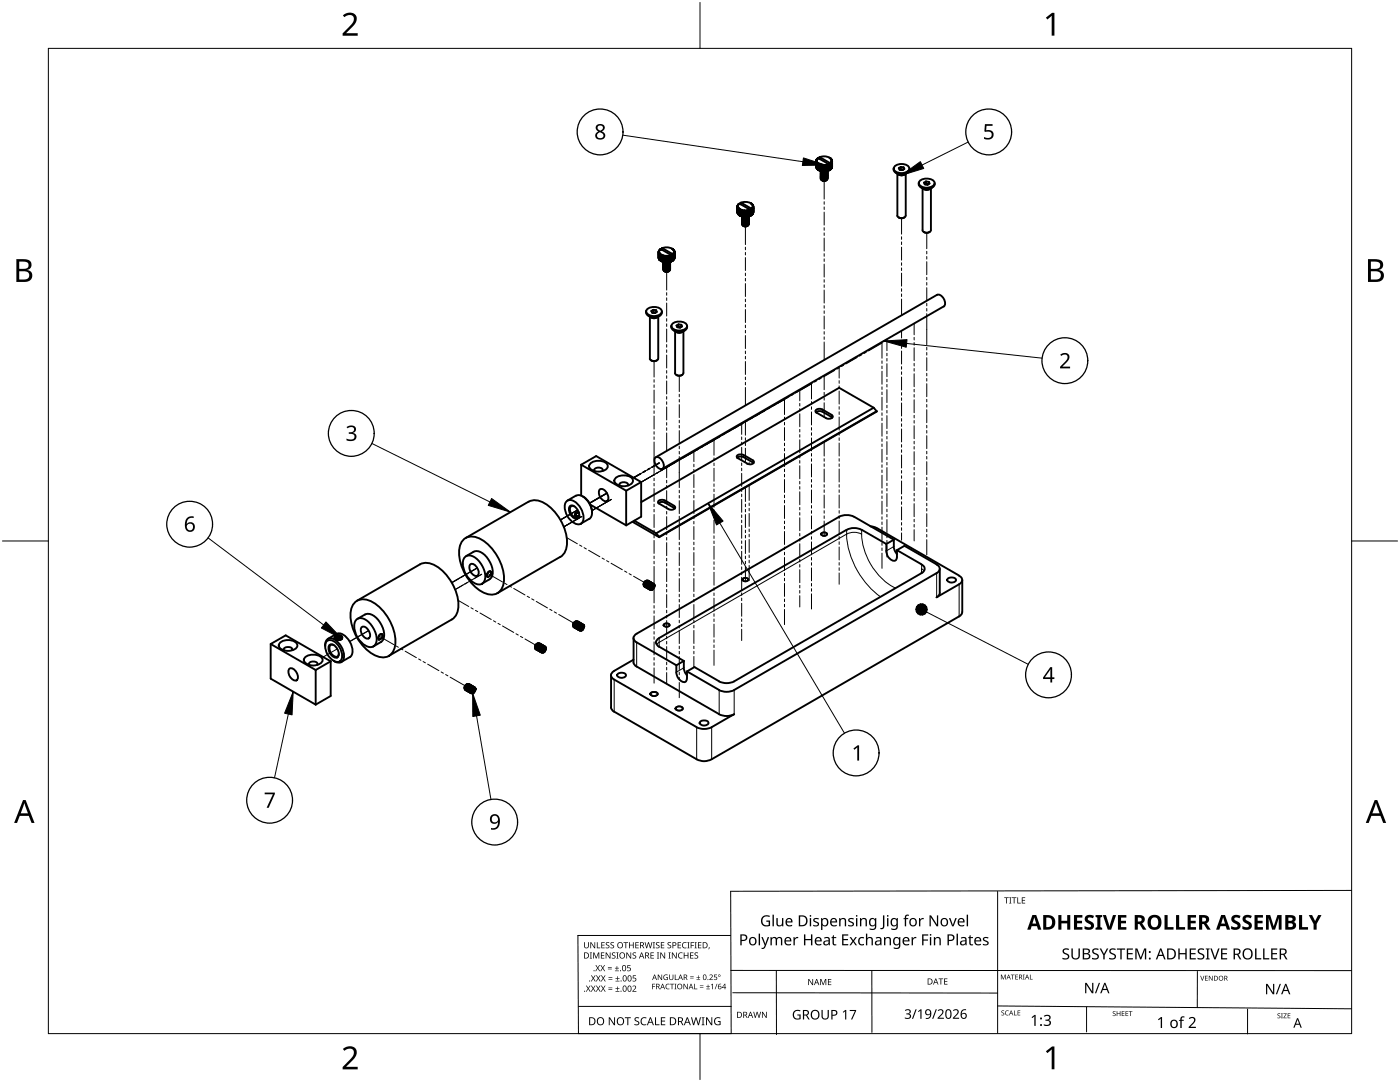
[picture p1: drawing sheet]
<svg xmlns="http://www.w3.org/2000/svg" width="279mm" height="216mm" viewBox="0 0 279 216" stroke-linecap="round" stroke-linejoin="round" font-family="sans-serif">
<g fill="none" stroke="#000" stroke-width=".38">
<path d="M162.9 32.2h.1M162.9 33.3h.1M162.9 32.9v.1M162.9 32.6h.1M162.9 33.1v.2M162.9 32.4v.1M162.9 32.7v.2M162.9 33v.3M162.9 32.6v.2M162.9 32.3v.2M162.9 32.8v.1M162.9 32.9h.1"/>
<path d="M162.9 32.5h.1M162.9 33h.1M162.9 32v.1M162.9 32.6v.1M162.9 32.6v.3M162.9 32.5v.1M162.9 32h.1M162.9 32.3h.1M162.9 33.3v.1M162.9 33.4l.1 .2M162.9 32.6l.1 .2 .1-.2M162.9 31.9h.1"/>
<path d="M162.9 32.5h.2M162.9 32.2v.1M162.9 33.3l.1 .1M163 31.9l-.1 .1M163 33l.1 .2M163 33h-.1M163 32.6v.2M163 31.9h-.1M163 33.3v.1M163 32.9v.1M163 33.3l.1 .2M163 33.6h.1"/>
<path d="M163 32.8l-.1 .1M163 32.2l-.1 .3M163 33.2l-.1 .1M163 31.9l-.1 .3M163 33h.1M163 33.3h.1M163 31.9h.1M163 32.9l-.1 .1M163 32.8h.1M163 33.3l.1 .3M163 32.5l-.1 .1M163 33.6l.1 .1"/>
<path d="M163 32.9l.1 .2M163 33.2h.1M163 33.3l-.1 .1M163 32.6h.1M163 33.3h-.1M163 32.9h-.1M163 32.9h.1M163.1 32.8h.1M163.1 33.7l.2 .2M163.1 33.3l.1 .2M163.1 32.9l.1 .2M163.1 33.7h.1"/>
<path d="M163.1 32.5h-.1M163.1 32.5v.1M163.1 32.4v.1M163.1 33.2l-.1 .1M163.1 32.9h-.1M163.1 32.7h.1M163.1 32.5v.2M163.1 33.6h-.1M163.1 33.6v.1M163.1 33.2h.1M163.1 31.7h.1M163.1 32.5h.1"/>
<path d="M163.1 32.7l.2 .1M163.1 33.5h.2M163.1 33.1h.2M163.1 33.1v.1M163.2 33.5v.1M163.2 33.1h.1M163.2 32.7h.1M163.2 32.7v.1M163.2 31.7l-.3 .2M163.2 31.6l-.1 .1M163.2 31.6h-.1M163.2 33.2l.1 .3"/>
<path d="M163.2 32.8l.1 .3M163.2 32.9l.1 .2M163.2 32.9l.2-.1 .1 .2M163.2 32.7h.2l-.2 .1M163.2 31.6h.1a.57 .57 0 0 0 0 1 2.45 2.45 0 0 0 2.1 .2v.1M163.2 31.6h.1M163.2 33.6h.1M163.2 33.1v.1M163.2 32.8v.1M163.3 33.5l.1 .3h.1M163.3 33.1l.1 .3h.1M163.3 33.5l-.1 .1"/>
<path d="M163.3 32.8h-.1M163.3 33.5l-.2 .1M163.3 32.8h-.2M163.3 33.1l-.2 .1M163.3 33.5h-.1M163.3 33.1h-.1M163.3 33.9h.1M163.3 31.5l2.1 1.2M163.3 33.1h.1M163.3 33.6l.2 .2M163.3 33.4l.1 .1M163.3 33.2h-.1"/>
<path d="M163.3 33.2l.2 .2M163.4 33.9l.1 .1zM163.4 32.7l-.1 .1M163.4 33.9v.1M163.4 33.5l-.2 .1M163.4 34h.3M163.4 34l.1-.1 .2 .1M163.4 34h.1M163.4 33.5l.1 .2M163.4 33.1l-.1 .1M163.4 33.1l.1 .3M163.4 33.1h-.2"/>
<path d="M163.4 33.5l-.1 .1M163.4 32.7l.1 .2M163.4 34a2.24 2.24 0 0 0 2.1 0M163.4 32.8h.1M163.4 33.5l.2-.1 .2 .2M163.4 33.1h.2l.2 .1M163.4 33.8v.1M163.4 33.1h.1M163.4 33.5h.1M163.4 33.5h-.1M163.4 32.7v.1M163.5 33l-.2 .1"/>
<path d="M163.5 32.9h.1M163.5 31.4v.2M163.5 32.9l.1 .1M163.5 33.4h.1M163.5 33.7l.1 .1M163.5 31.4h.1M163.6 31.7h-.1M163.6 31.6h.1M163.6 31.6l-.1 .1M163.6 31.6v.1M163.6 31.4l.9-.2a1.11 1.11 0 0 1 1.4 1l-.2 .4M163.6 31.4h-.1"/>
<path d="M163.6 33.4l-.1 .1M163.6 32.9h.1l-.1 .1M163.6 33l-.1 .1M163.6 33.8h.1M163.6 31.4h.1M163.6 33.7v.1M163.6 33.7l-.2 .1M163.6 33.3l-.2 .2M163.6 33l-.2 .1M163.6 33.7l-.1 .1M163.6 33.3l-.1 .1M163.6 33.3v.1"/>
<path d="M163.6 33h-.1M163.6 33h.1M163.6 31.4l2.1 1.2M163.6 33l.1 .2M163.6 33.8l.2 .2 .2-.1M163.6 33.4l.2 .2 .2-.1M163.7 34v.1M163.7 34.1h.1M163.7 33.7h-.2M163.7 33.3l-.2 .1M163.7 34h.1M163.7 33.7l-.1 .1"/>
<path d="M163.7 33.7l.2 .2M163.7 33.6l.1 .1M163.7 33.4h-.1M163.7 33.2h.1M163.7 33.4l.2 .1M163.8 35.4l.2 .3M163.8 34.1l.2 .3M163.8 34.7l.2 .3M163.8 34.1h.1M163.8 34.3h.1M163.8 35h.1M163.8 32.8l-.1 .2"/>
<path d="M163.8 34v.1M163.8 34l-.1 .1M163.8 33.7l-.2 .1M163.8 33.7h-.1M163.8 33.2l-.2 .2M163.8 34.1l.1 .1M163.8 33.2l-.1 .2M163.8 33l.1 .1-.2 .1M163.8 33h-.2M163.8 34h-.1M163.8 34l.1 .1M163.8 33.6l.1 .1"/>
<path d="M163.8 33.2l.5 .1M163.8 33v-.1l.2 .1M163.8 33.7l.2 .2M163.8 34.1l.2-.1 .2 .2M163.8 34.1l.4 .1M163.8 33.3l.2 .2M163.8 35.5v.2l.2 .2M163.9 33.7l.1-.1 .3 .1M163.9 34.1l.5 .2 .5-.1M163.9 34.5l-.1 .3 .2 .2M163.9 35l-.1 .1a.71 .71 0 0 0 .7 .4 .71 .71 0 0 0 .7-.5M163.9 35.2l-.1 .2 .2 .3"/>
<path d="M163.9 34.1h.1M163.9 35.7l.1 .3M164 33v.1M164 33l.1 .1M164 34.1l.8 .1M164 33.9h.1M164 33.5h.1M164 33.1h.1M164 36h.1M164 33.9v.1M164 33.5v.1M164 33.1v.1"/>
<path d="M164 33.5l.3 .2M164 33.9l-.2 .1M164 33.5l-.2 .1M164 33.1l-.2 .1M164.1 36l.1 .1M164.1 33.1h-.1M164.1 33.1h.2l.2 .1M164.1 33.1l.2 .2M164.1 33.9l.1 .1M164.2 33.2l.1 .1M164.2 33.8l-.2 .1M164.2 34.2h.1"/>
<path d="M164.2 33.4l-.2 .1M164.2 34l.1 .1M164.2 34h.1M164.2 33.6l.1 .1M164.2 36.1h.5M164.3 33h-.1M164.3 34.1v.1M164.3 34.1l.1 .1M164.3 34.1h.1M164.3 33.7l-.3 .2M164.3 33.7v.1M164.3 33.7l.2 .2"/>
<path d="M164.3 33.8l-.2 .2M164.3 33.8l.2 .2M164.3 33.7h.1M164.3 34.2h.1M164.3 33.3l-.3 .2M164.3 33.3v.1M164.3 33.3l.2 .2M164.3 33.4l-.2 .2M164.3 33.3h.1M164.3 33l-.3 .1M164.3 33.4l.2 .2M164.3 33l-.2 .1"/>
<path d="M164.3 32.9v.1M164.3 34.1h-.1M164.3 33.3l.1 .1M164.3 32.9v.2M164.3 33.8l.2 .1M164.3 33.4l.2 .1M164.4 34.2h.1M164.5 33.1h.1M164.5 33.1l-.2-.1 .2 .1M164.5 33.2l-.2 .1M164.5 34l-.2 .1M164.5 33.6l-.2 .1"/>
<path d="M164.5 33.9h.1M164.5 33.5v.2M164.5 33.5h.1M164.5 33.1v.1M164.5 33.9l.3 .2M164.5 33.9l-.2 .2M164.5 33.5l.3 .2M164.5 33.5l-.2 .2M164.5 33.1l.3 .2M164.5 33.1l-.2 .2M164.5 33.9v.1M164.5 33.5v.1"/>
<path d="M164.5 33.1l.1 .1M164.6 33.1h-.1M164.6 33.1l.1-.2-.2 .2M164.7 34.2h-.3M164.7 34.2h.1M164.7 34.2l-.2-.2-.1 .2M164.7 33.8l-.2 .1M164.7 33.4l-.2 .1M164.7 33.3l-.2-.1-.1 .2M164.8 32.9v.1M164.8 34.1l.1 .1M164.8 34.1v.1"/>
<path d="M164.8 33.7v.1M164.8 33.7h.1M164.8 34.2h.1M164.8 33.3l.2 .2M164.8 33.3v.1M164.8 33.7l.2 .2M164.8 33.3l-.3 .2M164.8 33.3h.1M164.8 33.7l-.3 .2M164.8 34.1h-.1M164.8 33.7h-.5M164.8 34.1h.1"/>
<path d="M164.8 33.3h-.1M164.8 33.8l-.2 .2M164.8 33.8l.2 .1M164.8 33.4l.2 .1M164.8 32.9l.2 .2M164.8 33.4l-.2 .2M164.8 32.9l.2 .1M164.8 33.4h.2M164.9 34.1v.1M164.9 34.1h.1M164.9 36l-.2 .1M164.9 36l-.5 .1-.3-.1"/>
<path d="M165 33v.1M165 33.1l-.2 .2M165 33.1l-.2-.1-.2 .2 .2 .1M165 33h.1M165 33.9l-.2 .2M165 33.5l-.2 .2M165 34.8l-.3 .3M165 34l-.1 .2M165 34l.2 .1M165 33.5v.1M165 33.4v.1M165 33.9h.1"/>
<path d="M165 33.1v.1M165 33.1h.1M165 33.8v.1M165 33.8l.3 .2M165 33.5l.3 .1M165 33.1l.3 .1M165 33.5h.1M165.1 33l-.1 .1M165.1 35.7l-.2 .3M165.1 35.7h.1M165.2 34.1a.83 .83 0 0 1-1.2 .3M165.2 34.1a.76 .76 0 0 1-.7 .6 .76 .76 0 0 1-.7-.4"/>
<path d="M165.2 34.8a.77 .77 0 0 1-.7 .5 .77 .77 0 0 1-.7-.3M165.2 34.3a.76 .76 0 0 1-.7 .6 .76 .76 0 0 1-.7-.4 .79 .79 0 0 0 1.4 0v-.1M165.2 35.2a.75 .75 0 0 1-1.2 .5M165.2 35.4a.75 .75 0 0 1-1.2 .5M165.2 34.5a.75 .75 0 0 1-1.2 .5M165.2 34.1a.84 .84 0 0 1-1.2 .3M165.2 34.9l-.5 .4-.7-.1M165.2 34.6a.77 .77 0 0 1-1.2 .4M165.2 34.2a.79 .79 0 0 1-1.4 .1M165.2 35.1a.78 .78 0 0 1-.7 .5 .78 .78 0 0 1-.7-.4M165.2 35.3a.77 .77 0 0 1-1.2 .4M165.2 35.5l-.5 .4h-.7"/>
<path d="M165.2 34.2h.1M165.2 34.9h.1M165.2 35.5h.1M165.2 33.7l-.2 .2M165.2 34.1l-.3 .1M165.2 33.3l-.2 .1M165.2 32.9l-.1 .1M165.2 34.1h.1M165.2 32.8l.1 .1M165.2 33.6h-.1l-.3 .1M165.2 33.3l-.1-.1-.3 .1M165.2 34l.1 .1"/>
<path d="M165.2 34h.1M165.2 33.6l.2 .1M165.2 33.2l.2 .1M165.2 33.6l.1 .1M165.2 33.2l.1 .1M165.3 34h.1M165.3 34h-.1M165.3 33.6h-.1M165.3 33.2h.1M165.3 33.2l-.1 .1M165.3 33.7l.1 .1M165.3 33.3l.1 .1"/>
<path d="M165.3 33.3l-.2 .2M165.3 34.1h-.2M165.3 32.9h.1M165.3 33.2h-.1M165.3 33.7l-.2 .2M165.3 32.8v.1M165.4 33.6l.1 .1M165.4 33.2v.1M165.4 32.9h.1M165.4 32.9l-.3 .2 .2 .1M165.4 34h-.1M165.4 34h.1"/>
<path d="M165.4 32.9l.3 .1M165.4 33.3l.2-.1-.1 .1M165.4 33.3h.1M165.4 33.1h.1M165.4 33.1l-.1 .1M165.4 33.2h.1M165.4 33.1v.1M165.4 33h.1M165.4 33.3l.1 .1M165.4 33.8l-.1 .2-.3-.2M165.4 33.4l-.1 .2-.3-.1M165.5 33.7l-.1 .1"/>
<path d="M165.5 33.7h.1M165.5 33.3h.1M165.5 33.3l-.1 .1M165.5 33.3l.1 .1M165.5 33.7l.1 .1M165.5 33.7v.1M165.5 33.7h-.1M165.5 33.4h.1M165.5 33.4l-.2 .2M165.5 31.4l.1 .1M165.6 31.5l.1 .1M165.6 33.9h-.1"/>
<path d="M165.6 33.8l.1 .1M165.6 33.4l.2 .1M165.6 33.9l-.1-.1-.1 .2M165.6 33.4l.1 .1M165.6 33.5l-.1 .2M165.6 33.4h.1M165.6 33.9l-.2 .1M165.6 33.8h.1M165.6 33.8v.1M165.7 33.8h-.1M165.7 33.5l-.2 .2M165.7 33.1h.1"/>
<path d="M165.7 33.9h-.1M165.7 33.5l.1 .1M165.7 33.1l-.1 .1M165.7 31.6h.1M165.7 32.9v.1M165.7 32.6v.1M165.7 31.6l.3 .2M165.7 33.1l.1 .1M165.7 33.1l-.2 .2M165.7 32.6l.1 .1M165.7 33h.1M165.7 32.9h.1"/>
<path d="M165.7 33.8h.1M165.7 33l.1 .1M165.7 32.8v.1M165.7 32.7l.1 .1M165.7 31.6l.1 .1M165.7 33.4l.1 .1M165.7 33.4h-.1M165.7 32.7v.2M165.8 31.6h.1M165.8 33.5h.2M165.8 33.5h.1M165.8 33.1h.2"/>
<path d="M165.8 33.1l-.1 .3-.1-.1M165.8 32.7v.1M165.8 33.1l.1 .1M165.8 32.7l.1 .1M165.8 32.7h.1M165.8 33.5l-.1 .3-.1-.1M165.8 33.5v.1M165.8 33.6h.1M165.8 33.6l-.1 .2M165.8 33.1h-.1M165.8 32.7h-.1M165.8 33.2h.1"/>
<path d="M165.8 33.2l-.1 .2M165.8 32.8h.1M165.8 32.8l-.1 .2M165.9 33.2h.1M165.9 32.8v.1M165.9 32.7h.1M165.9 32.6l-.1 .1M165.9 32.4v.2M165.9 32.4v.1M165.9 32.7h-.1M165.9 33.5l.1 .1M165.9 33.5v.1"/>
<path d="M165.9 32.8h.1M165.9 32.4h.1M165.9 33.2l-.1 .3M165.9 32.9l-.1 .2M165.9 33.6l-.2 .2M165.9 31.9l.1 .2M165.9 33.6h.1M165.9 32.5h.1M165.9 31.8l.1 .1M165.9 32.4l.1 .1M165.9 33.2l.1 .1M165.9 31.9l.1 .1"/>
<path d="M165.9 33.1l.1 .1M165.9 33.2v.3M165.9 32.9h.1M165.9 32.9v.2M165.9 32.7v.1M165.9 32.5v.2M165.9 33.1v.1M166 31.8v.1M166 32.8v.1M166 33.6h-.1M166 31.9h.1M166 32.1v.1"/>
<path d="M166 32.1h.1M166 32.9h.1M166 32.5h.1M166 32.4h.1M166 32.4h-.1M166 32.5l-.1 .2M166 33.3h.1M166 32.9v.2M166 33.3v.2M166 32.2h.1M166 33.2h.1M166 32.9v.1"/>
<path d="M166 33.3l-.1 .2M166 32.9v.3M166 32.4l-.1 .1M166 32.6v.2M166 32.2v.2M166 32.3v.1M166 32.1v.2M166 33.2l-.1 .1M166 32.6h.1M166 32.9h-.1M166 33.2h-.1M166 32.8l-.1 .1"/>
<path d="M166 32.9l-.1 .3M166 32.5l-.1 .3M166.1 32.8h-.1M166.1 32.4h.1M166.1 33.2l-.1 .1M166.1 32.4l-.1 .1M166.1 32.8l-.1 .1M166.1 32.2l-.1 .2M166.1 32.6v.2M166.1 32.9v.3M178.4 33.6a1.25 1.25 0 0 0 1.5 1.2 1.49 1.49 0 0 0 1.6-.9M178.7 33.1a2.18 2.18 0 0 1 2.7 .3 .73 .73 0 0 1-.5 1 1.9 1.9 0 0 1-2.5-.7z"/>
<path d="M178.8 34.5l.5 .3M179.1 34.7v8.3M179.2 34.8l.7 .2 .7-.2M179.8 33.8l-.1 .1M179.8 33.3v.5M179.8 33.3l-.4 .2 .1 .4h.6l.4-.2-.2-.3M179.8 33.8l.3 .1M179.8 33.3l.5 .1M180 33.9h.2M180 33.9h-.3M180.1 33.9h.1M180.3 33.4v.4"/>
<path d="M180.8 34.7v8.3M181 34.5l-.9 .4-.8-.1M181.5 33.6v.3M183.3 36.8a1.82 1.82 0 0 0 3.2 0M183.4 36.5v.3M183.7 36a2.3 2.3 0 0 1 2.7 .2 .75 .75 0 0 1-.5 1.1 1.89 1.89 0 0 1-2.6-.8zM183.8 37.4l.6 .3M184.1 37.6v8.4a.96 .96 0 0 0 1.7 0M184.2 37.7l.7 .2 .8-.2M184.8 36.7l.3 .1M184.8 36.2l.6 .1M184.8 36.7l-.1 .1"/>
<path d="M184.8 36.2v.5M184.8 36.2l-.4 .2 .1 .4 .6 .1 .4-.3-.1-.3M185.1 36.8h.1M185.1 36.8h-.4M185.4 36.3v.4M185.8 37.6v8.3M186.1 37.4l-.9 .4-.9-.1M186.5 36.5v.3M131.4 51.5h.1M131.4 51.4l.1 .1M131.4 51.2v.3M131.4 51.6l.2 .2"/>
<path d="M131.4 50.3l.1 .1M131.4 51.2l.1 .2M131.4 50.2h.1M131.4 51.1h.1M131.4 50.8h.1M131.4 50.4v.3M131.4 50.8l.1 .2M131.4 50.5l.1 .1M131.4 50.7h.1M131.4 50.7l.1 .1M131.4 51.4v.1M131.4 50.4h.1"/>
<path d="M131.4 50.3h.1M131.5 50.5v.2M131.5 50.9v.2M131.5 51.3v.1M131.5 51.2v.2M131.5 50.8v.1M131.5 50.8v.3M131.5 50.4v.3M131.5 51.5h.1M131.5 50.9h.1M131.5 50.9v.1M131.5 51.1h.1"/>
<path d="M131.5 51.4v.1M131.5 50.7h.1M131.5 50.3h.1M131.5 51.5l-.1 .1M131.5 51.5l.1 .3M131.5 51.4h.1M131.5 50.6l-.1 .1M131.5 50.6l.1 .1M131.5 50.5v.1M131.5 50.1l-.1 .1M131.5 51l.1 .1M131.5 50.3v.1"/>
<path d="M131.5 50.6h.1M131.5 50.4h.1M131.5 50.1h.1M131.5 50.7l.2 .3M131.5 51.1l.1 .2M131.5 50.7l.1 .3v-.3M131.5 50.1l-.1 .2M131.5 50.4v.1M131.5 50.6h.2M131.6 51.1h.1M131.6 51.5v.2M131.6 50.3l-.1 .1"/>
<path d="M131.6 51.1v.2M131.6 51.5h-.1M131.6 50.1h-.1M131.6 50h.1M131.6 51.8h.1M131.6 51.1h-.1M131.6 51h-.1M131.6 50.7h-.1M131.6 51.4h-.1M131.6 50.7h.1M131.6 50l-.1 .1M131.6 51.4v.1"/>
<path d="M131.6 51.3l.1 .1M131.6 50.6v.1M131.6 51.4h.1M131.6 50.6l-.1 .1M131.6 51.4l-.1 .1M131.6 51v.1M131.6 51.5l.1 .2M131.6 51.7l.1 .1M131.6 51.1l.1 .2M131.6 51.8v.1M131.6 50.9h.1M131.6 50.9l.1 .1"/>
<path d="M131.6 50.7l.1-.1v.2M131.7 51.8l-.1 .1M131.7 51.4h-.1M131.7 51.9v-.1l.2 .2M131.7 51.9l.2 .1M131.7 51.4l-.1 .1M131.7 51.4v.3M131.7 51.1v.2M131.7 49.9l-.1 .1M131.7 50.6l-.1 .1M131.7 50.6h-.1M131.7 51.8h-.1"/>
<path d="M131.7 51.8h.1M131.7 51.4h.1M131.7 51h.1M131.7 50.8v.1M131.7 50.8l.1 .1M131.7 49.8h.1M131.7 51.7h.1M131.7 51.3h.1M131.7 51.3h-.1M131.7 51.7h-.1M131.7 50.9h.1M131.8 51l.2 .2"/>
<path d="M131.8 51.4h-.1M131.8 51.4l.1 .2M131.8 51h-.1M131.8 49.8h-.1M131.8 51.3l-.1 .1M131.8 50.9l-.1 .1M131.8 51l.1 .2M131.8 51l.2 .1-.1 .1M131.8 49.7l-.2 .3a1.1 1.1 0 0 0 1.4 1.1l.9-.2M131.8 49.7l-.1 .1M131.8 51.7h.1M131.8 51.7l.1 .3"/>
<path d="M131.8 51.3l.1 .3M131.8 50.9v.1M131.8 51.7l-.1 .1M131.9 49.7l2 1.2M131.9 51.6l-.2 .1M131.9 51.2l-.2 .1M131.9 51.6h.1M131.9 52l.1 .1M131.9 52h.1M131.9 51.7l.1 .2M131.9 51.3l-.1 .1M131.9 51.3l.1 .2"/>
<path d="M131.9 52.1l.1 .1M131.9 51.2h.1M132 52l-.1 .1M132 51.6l-.3 .1M132 51.7l.1 .2M132 51.2l-.1 .1M132 51.3l.1 .2M132 51.2l-.2 .1M132 50.8l-.2 .1M132 51.6l-.1 .1M132 50.8l-.1 .1M132 52h-.1"/>
<path d="M132 51.2v.1M132 52v.1M132 51.3l.1-.1 .2 .2M132 52.1l.2 .1M132 50.9v.1M132 52.1a2.24 2.24 0 0 0 2.1 0M132 52.1h.1M132 51l.1 .1M132 51l.2 .1M132.1 49.7v.1M132.1 49.6v.1M132.1 49.6h.1"/>
<path d="M132.1 49.8h.1M132.1 52l-.1 .1M132.1 52l.1 .2M132.1 49.6a1.95 1.95 0 0 1 2.3 .3 .57 .57 0 0 1-.2 .8M132.1 51.1h.1M132.1 51.5h.1M132.1 51.9h.1M132.1 51.6h-.1M132.1 51.6l.3 .2M132.1 51.9v.1M132.2 51.9h-.1M132.2 51.5l-.1 .1"/>
<path d="M132.2 51.1l.1-.1-.1 .1M132.2 51.1h-.1M132.2 51.1l-.1 .1M132.2 51.9l-.3 .1M132.2 51.9v.1M132.2 51.5l-.3 .1M132.2 51.5v.1M132.2 51.1v.1M132.2 51.9h.1M132.2 51.9l-.2 .1M132.2 51.5l-.2 .1M132.2 51.1l-.2 .1"/>
<path d="M132.2 49.5l2 1.2M132.2 51.6l.2 .1 .2-.1M132.2 52l.2 .1M132.2 51.8l-.1 .1M132.2 52.2h.1M132.2 51.4l-.1 .1M132.3 52.2h.1M132.3 51.9l-.1 .1M132.3 51.9l.2 .2M132.3 51.8h.1M132.3 51.5l-.1 .1M132.3 52.2l.2 .1"/>
<path d="M132.3 51.4h.1M132.3 51.5l.2 .2M132.4 52.2a.83 .83 0 0 0 1.3 0 .8 .8 0 0 1-1.3 0zM132.4 53.1l.2 .3M132.4 52.5l.2 .2M132.4 53.1h.1M132.4 53.3v.1M132.4 52.5h.1M132.4 52.7h.1M132.4 51l-.1 .1M132.4 52.2h-.1M132.4 52.2h-.2"/>
<path d="M132.4 51.8l-.2 .1M132.4 51.8l-.1 .1M132.4 51.4l-.2 .1M132.4 51.4l-.1 .1M132.4 51.1l.1 .2-.2 .1M132.4 51.1l-.2 .1 .1 .2M132.4 51.1l.1 .1M132.4 53.7l.2 .3M132.4 52.2h.1M132.4 51.8h.1M132.4 51.4h-.1M132.4 51.4h.1"/>
<path d="M132.4 53.6v.3l.2 .1M132.4 51v.1M132.4 51.9l.2 .1M132.4 52.2h.2l.2 .1M132.4 52.2l.3 .1M132.4 51.4l.2 .2M132.4 51.4l.2-.1 .3 .2M132.4 51.8l.2-.1 .2 .2M132.5 52.3h.1M132.5 52.3l.5 .1 .4-.1M132.5 52.7l-.1 .1a.72 .72 0 0 0 .6 .5 .72 .72 0 0 0 .7-.3v-.3M132.5 53.1l-.1 .1a.72 .72 0 0 0 .6 .5 .72 .72 0 0 0 .7-.3v-.3"/>
<path d="M132.5 53.3l-.1 .1a.72 .72 0 0 0 .6 .5 .72 .72 0 0 0 .7-.3v-.3M132.5 52.5l-.1 .1a.72 .72 0 0 0 .6 .5 .72 .72 0 0 0 .7-.3v-.3M132.5 51.2h.1M132.5 53.9v.2M132.5 54.1l.5 .1 .5-.1M132.6 52.3h.8M132.6 52h.1M132.6 51.6v.1M132.6 51.6h.1M132.6 51.3v.1M132.6 51.2v.1M132.6 52.1h.1"/>
<path d="M132.6 52v.1M132.6 52l-.2 .1M132.6 52l.2 .2M132.6 51.6l.3 .2M132.6 51.2l-.1 .1M132.6 51.2l.1 .1M132.6 52l-.2 .2M132.6 51.6l-.2 .2M132.6 51.2l-.2 .2M132.6 51.2h.1M132.6 51.3l.2-.1 .2 .2-.2 .1zM132.6 54.1l.4 .2 .3-.1"/>
<path d="M132.7 52.3h.1M132.7 51.3l.2 .2M132.8 51.9l-.2 .1M132.8 52.3h-.1M132.8 51.5l-.2 .1M132.8 52.2h.1M132.8 51.8h.1M132.8 51.1l-.2 .2M132.8 51.1l-.2 .1M132.8 51.1v.1M132.8 52.3h.1M132.8 52.3l.2 .1-.2-.1"/>
<path d="M132.8 52.2v.1M132.8 51.9v.1M132.8 51.9l.3 .2M132.8 52l-.2 .1M132.8 52l.2 .1M132.8 51.9h.1M132.8 51.5v.1M132.8 51.5l.3 .2M132.8 51.6l-.2 .1M132.8 51.5h.1M132.8 51.6l.2 .1M132.9 52.2l-.1 .1"/>
<path d="M132.9 51.8l-.1 .1M132.9 51.8v.1M132.9 52.2v.1M132.9 51.1v.1M132.9 52.3l.2-.1 .2 .1M132.9 52.3h.1M132.9 51.9l.2 .2M132.9 52.3h.4M132.9 51.5l.2 .1M133 52.3h.1M133 51.2l.1 .1M133 51.2l-.1-.1 .2 .2"/>
<path d="M133 51.2h.1M133 52.1l-.1 .1M133.1 52.1h.1M133.1 51.7v.1M133.1 51.6v.1M133.1 51.3v.1M133.1 51.3h.1M133.1 52.1l.3 .1M133.1 52.1l-.2 .1M133.1 51.7l.3 .1M133.1 51.7l-.2 .1M133.1 51.3l.3 .1"/>
<path d="M133.1 51.3l-.2 .2M133.1 52.1h-.1M133.1 51.3h-.1M133.1 52.1v.1M133.1 51.4h.3M133.1 51.4l-.2 .1M133.1 51.2v.1M133.3 52.3h-.1M133.3 52.3h.1M133.3 51.9l-.2 .2M133.3 51.5l-.2 .1M133.3 51.1l-.2 .2"/>
<path d="M133.3 51.1l-.2 .1M133.3 51.1v.1M133.3 52.2l.1 .1M133.3 52.2v.1M133.3 52.2h.1M133.3 52.2l-.1 .2 .1-.1M133.3 51.9h.1M133.3 51.9l-.1 .2M133.3 51.9l.2 .2M133.3 51.5l.3 .1M133.3 51.5v.1M133.3 51.9l.3 .1"/>
<path d="M133.3 51.5l-.2 .2M133.3 51.6l.2 .1M133.3 51.4v.1M133.3 51.6l-.1 .1M133.4 52.2l-.1 .1M133.4 51.8h-.3l-.2 .1M133.4 52.2v.1M133.4 51.4h.1M133.4 51.8h.1M133.4 52.2h.1M133.4 51.1v.1M133.4 51.2l.1 .1-.2 .1"/>
<path d="M133.4 51.2l-.2 .1 .1 .1M133.4 51.5l.2 .1M133.4 51.9l.2 .1M133.5 52.3h.1M133.5 54.1l-.2 .1M133.5 52.1l-.1 .1M133.5 52.1h.1M133.6 52.1h-.1M133.6 51.6v.1M133.6 51.6h.1M133.6 51.2v.1M133.6 51.2h.1"/>
<path d="M133.6 51.2l-.3-.1 .3 .1M133.6 52.9l-.3 .3M133.6 52h.1M133.6 52l.2 .1M133.6 51.6l.2 .1M133.6 51.2l.2 .1M133.6 52v.1M133.6 51.6l-.2 .2M133.6 52.1l-.2 .2 .3-.1M133.6 52.1l.1 .1M133.6 51.3h.2M133.6 51.3l-.2 .1"/>
<path d="M133.6 51.1v.1M133.7 53.9l-.2 .2M133.7 52l.2 .1M133.7 52.2a.73 .73 0 0 1-1.1 .5M133.7 53.6a.75 .75 0 0 1-1.1 .4M133.7 52.9a.75 .75 0 0 1-1.1 .5M133.7 52.2h.1M133.7 53a.77 .77 0 0 1-1.1 .4M133.7 52.8a.78 .78 0 0 1-.6 .5 .78 .78 0 0 1-.7-.4M133.7 52.4a.77 .77 0 0 1-1.1 .3M133.7 53.4a.78 .78 0 0 1-.6 .5 .78 .78 0 0 1-.7-.3v-.1M133.7 53.2a.79 .79 0 0 1-1.3 .2"/>
<path d="M133.7 52.6a.79 .79 0 0 1-1.3 .1M133.7 53.7a.77 .77 0 0 1-1.1 .3M133.7 52.6h.1M133.7 53.2h.1M133.8 52.2h-.1M133.8 51.8l-.2 .2M133.8 51.4l-.2 .2M133.8 51l-.2 .1M133.8 51v.1M133.8 51.8l-.2-.1-.2 .1M133.8 52.2h.1M133.8 51.8l.3 .1"/>
<path d="M133.8 51.4l.2 .1M133.8 51.8l.1 .1M133.8 51.4l.1 .1M133.8 52.2l-.1 .1M133.8 51l.1 .1M133.8 51.4h.1M133.8 51.1l-.1 .2 .2 .1M133.8 51.1h.2M133.8 51h.2M133.8 52.1h.1M133.8 52.1v.1M133.8 51.7v.1"/>
<path d="M133.9 52.1l-.1 .1M133.9 51.9h.1M133.9 51.7l-.1 .1M133.9 51.5h.1M133.9 51.5l-.2 .1M133.9 51.9l-.2 .1M133.9 51.8l.2 .1M133.9 51.4h.1M133.9 50.9l.1 .1M133.9 52.2h.1M133.9 51.1h.1M133.9 51.2h.1"/>
<path d="M134 52.2h-.1M134 51l.3 .2M134 51.2v.1M134 51.5l.1 .1M134 51.4h.1zM134 51l-.1 .1M134 51.1l-.1 .3M134 51.4h.1M134 51.3v.1M134 51.3h-.2M134 51.1h.1M134 51.9l-.1 .2"/>
<path d="M134 51.8v.1M134 51.8l.1 .1M134 51.5h.3M134 51.5l-.1 .2-.2-.1M134 51.5h.2M134 51.8l.2 .1M134 51.9h.1M134.1 51.9l.1 .2M134.1 51.9l-.2 .3M134.1 51.4l-.1 .1M134.1 51.5h.1M134.1 51.5l-.3 .2"/>
<path d="M134.1 49.6l.1 .1M134.2 52.1l-.3 .1M134.2 52l-.1 .1M134.2 51.9v.1M134.2 51.6h.2M134.2 51.9h.1M134.2 51.6h.1M134.2 51.6l-.1 .3M134.2 50.7v.1M134.2 51.2l.1 .1M134.2 51.3h.2M134.2 51.5v.1"/>
<path d="M134.2 51.3l-.1 .2M134.2 50.8h.1M134.2 51.3h.1M134.2 50.8h.2M134.2 52h.1M134.2 52v.1M134.2 51.6l.2 .1M134.2 51.3h-.1M134.3 51.2h.1M134.3 49.7h.1M134.3 51v.1M134.3 50.8h.1"/>
<path d="M134.3 50.9v.2M134.3 49.7l.2 .3M134.3 49.7v.1M134.3 51.2h-.1M134.3 51.6h.1M134.3 51h.1M134.3 50.8v.2M134.3 52h.1M134.3 51.9h-.1M134.3 51.1v.1M134.3 50.8l.1 .1M134.3 51.3l.1 .1"/>
<path d="M134.3 51.9v.1M134.3 49.8h.1M134.3 51.6l.2 .1M134.3 51.2l.2 .1M134.3 50.8l.2 .1M134.3 51.6l.1 .1M134.3 51.2l.1 .1M134.4 51.6v.1M134.4 50.8h.1M134.4 51.7l-.1 .2h-.2M134.4 51.3l-.1 .2M134.4 51.7h.1"/>
<path d="M134.4 50.8l.1 .1M134.4 51.2l-.1 .1M134.4 50.6v.2M134.4 50.9l-.1 .2M134.4 50.6h.1M134.4 50.8h-.1M134.5 51.3l.1 .1M134.5 51.3v.1M134.5 50.9v.1M134.5 50.5v.1M134.5 50.5h.1M134.5 51.7v.1"/>
<path d="M134.5 51.7h.1M134.5 50.9h-.1M134.5 50h.1M134.5 51.4h.1M134.5 51.8l-.2 .1M134.5 51.4l-.1 .2M134.5 51l.1 .1M134.5 51l-.1 .2M134.5 50.9h.1M134.5 50l.1 .2M134.5 51.4l-.3 .1M134.5 50.6h.1"/>
<path d="M134.5 51h.1M134.5 50l.1 .1M134.5 50.3l.1 .2M134.5 50.6l-.1 .2M134.5 50.2h.1M134.6 50.3h.1M134.6 50.2v.1M134.6 51.4h.1M134.6 50.6h.1M134.6 51.4l-.1 .3M134.6 50.5l-.1 .1M134.6 50.5h.1"/>
<path d="M134.6 50.6l-.1 .3M134.6 50.2h.1M134.6 51.4h-.1M134.6 50.5v.1M134.6 50.9l-.1 .1M134.6 51.4l-.1 .3-.2-.1M134.6 51l-.1 .3-.2-.1M134.6 50.3v.2M134.6 51l-.1 .3M134.6 51v.1M134.6 50.6v.1M134.6 51h.1"/>
<path d="M134.6 51.3l-.1 .1M134.6 51.3v.1M134.6 50.9v.1M134.6 51.1h.1M134.6 51.1v.3M134.6 50.6h-.1M134.6 50.7v.2M134.6 50.7v.3M134.6 51l-.1 .1M134.6 50.7h.1M134.6 50.3v.3M147.2 42.3v.1"/>
<path d="M147.2 42.4h.1M147.2 42.1h.1M147.2 41.3h.1M147.2 42.1v.2v-.1M147.2 41.7v.3M147.2 41.2h.1M147.2 41.2v.1M147.2 41.6v.1M147.2 42.2v.2M147.2 41.1v.1M147.2 41.4v.3M147.2 41.8v.2"/>
<path d="M147.2 42.1v.3M147.2 41.7v.1M147.2 41.4v.2M147.2 41.8h.1M147.2 42h.1M147.2 41.6h.1M147.2 41.1h.1M147.2 41v.1M147.2 42.1v.2M147.2 42.1l.2 .2M147.2 42.3l.1 .1M147.2 41.5l.1 .1"/>
<path d="M147.2 41.3v.1M147.2 42.5l.1 .2M147.2 42v.1M147.2 41.3v.2M147.2 41.5h.1M147.2 41.7l.1 .2M147.2 41.5h.2M147.2 41.6l.2 .3M147.3 42.4h-.1M147.3 42h.1M147.3 42.4v.2M147.3 42v.1"/>
<path d="M147.3 42.1l.1 .1M147.3 42h-.1M147.3 42.3h-.1M147.3 41.6l-.1 .1M147.3 41.6v.1M147.3 42l.1-.1-.1 .1M147.3 41.9l-.1 .1M147.3 42.4h.1M147.3 40.9v.1M147.3 42.7h.1M147.3 41h-.1M147.3 41.6h.1"/>
<path d="M147.3 42l.1 .2M147.3 41.7v.2M147.3 42.3h.1M147.3 42.4l.1 .2M147.3 41.9h.1M147.4 41.9h.1M147.4 41.6h-.1M147.4 42.8l.2 .1M147.4 42v.2M147.4 42.4v.2M147.4 41.5l-.1 .1M147.4 41.5v.1"/>
<path d="M147.4 42.7v.1M147.4 42.3l-.1 .1M147.4 41.6v.1M147.4 41.7l.1 .1M147.4 41.7v.1M147.4 42.7h.1M147.4 42.3v.1M147.4 42.6h.1M147.4 42.2h.1M147.4 41.8h.1M147.4 42.6h-.1M147.4 40.7l-.1 .3"/>
<path d="M147.4 41.8l.1 .1M147.4 42.7l.2 .2M147.5 40.7h-.1M147.5 42.3l.2 .2M147.5 41.9l.2 .2M147.5 42.3l-.1 .1M147.5 40.7h.1M147.5 41.9l.1 .2M147.5 41.9l.2 .1-.1 .1M147.5 41.8h-.1M147.5 41.8h.2M147.5 40.7l.1-.1a.57 .57 0 0 0 0 1l1.2 .4 .8-.2"/>
<path d="M147.5 42.3l.1 .2M147.5 42.7l.1 .2M147.5 42.2l-.1 .1M147.5 41.9l-.1 .1M147.5 42.6v.1M147.5 42.2v.1M147.5 42.6h.1M147.5 41.8v.1M147.5 41.8l-.1 .1M147.5 42.6l-.1 .1M147.6 42.9v.1M147.6 42.2h-.2"/>
<path d="M147.6 42.5l-.2 .1M147.6 40.6l2 1.2M147.6 42.6h-.1M147.6 43l.1 .1M147.6 42.2l.1 .3M147.6 43h.1M147.6 42.6l.1 .2M147.6 42.1l.1 .1M147.6 42.2l-.1 .1M147.6 42.5h.1M147.6 42.9h.1M147.7 43h.1"/>
<path d="M147.7 42.9l-.1 .1M147.7 42.2l.1 .2M147.7 42.2h-.2M147.7 42.5l-.2 .1M147.7 41.8l-.2 .1M147.7 42.2h-.1M147.7 42.6l.1 .2M147.7 42.5l-.1 .1M147.7 43v.1M147.7 41.8h-.1M147.7 42.2l.1-.1 .2 .2M147.7 42.6l.1-.1 .2 .2"/>
<path d="M147.7 42.9h-.1M147.7 42.1v.1M147.7 42.5v.1M147.7 42.9v.1M147.7 43.1h.3M147.7 41.8l.1 .2M147.7 43.1a2.24 2.24 0 0 0 2.1 0M147.7 41.8v.1M147.8 43v.1M147.8 42h.1M147.8 40.5v.2M147.8 40.5h.1"/>
<path d="M147.8 40.5a2.11 2.11 0 0 1 2.3 .4 .6 .6 0 0 1-.2 .8h.1M147.8 42.4l.1 .1M147.8 42.8h.1M147.8 42.9l.2 .2M147.8 42.9l-.1 .1M147.8 40.8h.1M147.8 40.7h.1M147.9 40.7l-.1 .1M147.9 42.9h-.1M147.9 40.5h-.1M147.9 42l-.1 .2M147.9 42.5h-.1"/>
<path d="M147.9 42.1l.1 .2M147.9 42h-.1M147.9 42.8v.1M147.9 42.8h.1M147.9 42.8l-.2 .1M147.9 42l-.2 .1M147.9 42.4l-.2 .1M147.9 42.8l-.3 .1M147.9 42.4v.1M147.9 42.4l-.3 .1M147.9 42v.1M147.9 40.4l2.1 1.2"/>
<path d="M147.9 42.5l.2 .2 .2-.2M147.9 42.9l.2 .2 .2-.2M148 43.1h.1M148 42.3l-.2 .1M148 43.2h.1M148 42.7l-.2 .1M148 42.7h.1M148 42.3h.1M148 42.8l-.1 .1M148 42.4l.2 .2M148 42h-.1M148 43.2h.2"/>
<path d="M148 42.8l.2 .2M148 42.4l-.1 .1M148.1 42h-.1M148.1 44.1l.2 .2M148.1 43.4l.2 .3M148.1 43.4h.1M148.1 44v.1M148.1 43.4l.2 .2M148.1 44l.2 .3M148.1 41.9v.1M148.1 42.7l-.2 .1M148.1 42.3l-.2 .2"/>
<path d="M148.1 42.3l-.1 .1M148.1 42.7l-.1 .1M148.1 42.1h-.2M148.1 42.1l.1 .1M148.1 43.1l-.1 .1M148.1 43.1h-.1M148.1 42.3v.1M148.1 42.7v.1M148.1 42.3h-.1M148.1 42.7h-.1M148.1 43.1h.1M148.1 42v-.1l.1 .2"/>
<path d="M148.1 44.5v.3l.2 .1-.2-.1zM148.1 43.2h.4M148.1 42.4l.2 .1M148.1 43.2l.2-.1 .2 .1M148.1 43.2h.1M148.1 42.8l.2 .2M148.1 42.4l.2-.1 .3 .1M148.1 42.8l.2-.1 .3 .1M148.2 43.2h.1M148.2 43.2l.5 .1 .5-.1M148.2 43.6l-.1 .1a.71 .71 0 0 0 .7 .5 .71 .71 0 0 0 .6-.6M148.2 44l-.1 .2a.71 .71 0 0 0 .7 .4 .71 .71 0 0 0 .6-.5"/>
<path d="M148.2 44.3l-.1 .1a.71 .71 0 0 0 .7 .4 .71 .71 0 0 0 .6-.5M148.2 42.1h.1M148.2 42.1l.1 .1M148.2 42.2l-.2 .1M148.2 44.8a.56 .56 0 0 0 .4 .4 .56 .56 0 0 0 .6-.2M148.3 43.2h.8M148.3 43h.1M148.3 42.2h.1M148.3 42.5v.1M148.3 42.2v.1M148.3 42.6v.1M148.3 42.5l.1 .1"/>
<path d="M148.3 42.9l.1 .1M148.3 42.2h-.1M148.3 42.9v.1M148.3 42.9l-.2 .2M148.3 42.5l-.2 .2M148.3 42.2l-.2 .1M148.3 42.1l.2-.1-.2 .2M148.3 42.1v.1M148.4 45.1l.1 .1M148.4 43l.1 .1M148.4 42.6l.2 .2M148.4 42.3l.2 .1"/>
<path d="M148.5 43.2h.1M148.5 43.3h.1M148.5 42.8l-.2 .2M148.5 42.5h-.2M148.5 43.1l.1 .1M148.5 42.7l.1 .1M148.5 45.2h.5M148.5 42v.1M148.5 42.9l.2 .2M148.5 42.8l.3 .2M148.5 43.3h.2M148.5 42.9l-.1 .1"/>
<path d="M148.5 43.2v.1M148.5 42.4l-.2 .2M148.5 42.4l.3 .2M148.5 42.5l-.1 .1M148.5 42.4v.1M148.5 42.4h.1M148.5 42.8h.1M148.5 42.8v.1M148.5 43.2l.2 .1M148.5 42.5l.2 .2M148.6 43.2h-.1M148.6 43.2h.1"/>
<path d="M148.6 42v.1M148.6 42.8l.2 .2M148.6 42.5l.2 .1M148.6 43.2l.2-.1 .2 .2M148.6 43.2l.1 .1M148.7 43.3h.3M148.7 43.3h.1M148.7 42.2l-.2-.1-.1 .1 .1 .2M148.7 42.2l-.2 .2M148.8 42.2h.1M148.8 42.2l-.2-.2 .2 .2M148.8 43h.1"/>
<path d="M148.8 42.6v.1M148.8 42.6h.1M148.8 42.2v.1M148.8 42.2l.3 .2M148.8 42.2l-.2 .2M148.8 42.6l-.2 .2M148.8 43l-.2 .2M148.8 43l.3 .2M148.8 42.6l.3 .2M148.8 42.6l.3 .1M148.8 43l.3 .1M148.8 43v.1"/>
<path d="M148.9 42.2h-.1M149 43.2v.1M149 42.8l-.2 .2M149 42.5l-.2 .1M149 42.1l.3 .1M149 42l-.1 .2M149 42l-.2 .2M149 42.1l-.1 .1 .2 .2M149 42v.1M149 42.1h.1M149.1 42.9l.2 .1M149.1 42.8h.1"/>
<path d="M149.1 42.4l.2 .1M149.1 42.5l.2 .1M149.1 43.2l-.2 .1h.2M149.1 42.8l.2 .1M149.1 42.4l-.3 .2M149.1 43.3h.1M149.1 42.4v.1M149.1 42.4h.1M149.1 42.8v.1M149.1 43.2h.1M149.1 43.2v.1M149.1 42.9l-.2 .2"/>
<path d="M149.1 42.5l-.2 .1M149.1 42.8l-.3 .2M149.1 42.8h-.5M149.1 43.2h-.1M149.1 42.4h-.5M149.1 43.1v.1M149.1 42v.1M149.2 43.2h.1M149.2 45l-.2 .2M149.3 42.1l-.2-.1 .2 .2M149.3 42.2l-.2 .2M149.3 42.1h.1"/>
<path d="M149.3 43.9l-.3 .3M149.3 42.2h.1M149.3 42.5h.1M149.3 42.1v.1M149.3 42.9h.1M149.3 42.5v.1M149.3 42.5l.2 .2M149.3 42.1l.2 .2M149.3 42.9l.2 .2M149.3 42.1l.1 .1M149.3 42.9l-.2 .2M149.3 42.5l.3 .1"/>
<path d="M149.3 42.5l-.2 .3M149.3 42.9l.3 .1M149.3 42.9v.1M149.3 43h.1M149.3 42.6l-.2 .2M149.3 42.6l.2 .1M149.4 42.1h-.1M149.4 44.8l-.2 .2M149.4 43.4a.76 .76 0 0 1-.6 .6 .76 .76 0 0 1-.7-.4 .79 .79 0 0 0 1.4-.1M149.4 43.8a.75 .75 0 0 1-1.1 .5M149.4 44.5a.75 .75 0 0 1-1.1 .4M149.4 43.2a.84 .84 0 0 1-1.3 0 .81 .81 0 0 0 1.3 0 .76 .76 0 0 1-1.1 .4"/>
<path d="M149.5 43.2h-.1M149.5 44l-.5 .4-.7-.1M149.5 43.7a.78 .78 0 0 1-.7 .5 .78 .78 0 0 1-.7-.3v-.1M149.5 43.3l-.5 .4h-.7M149.5 44.4a.78 .78 0 0 1-.7 .5 .78 .78 0 0 1-.7-.4M149.5 44.2a.79 .79 0 0 1-1.4 .1M149.5 44.6a.77 .77 0 0 1-1.2 .4M149.5 43.3h.1M149.5 43.5h.1M149.5 43.9v.1M149.5 44.1v.1M149.5 42.8l-.2 .1"/>
<path d="M149.5 43.2h-.3M149.5 41.9l-.1 .2M149.5 42.3l-.2 .2M149.5 43.1h-.2l-.1 .1M149.5 43.1v.1M149.5 41.9v.1M149.5 42.3l-.2-.1-.2 .2M149.5 42.7h.1M149.5 42.7l.2 .1M149.5 41.9l.1 .1M149.5 43.1h.1M149.5 42.3l.2 .1"/>
<path d="M149.5 41.9l.2 .1M149.5 42.3l.1 .1M149.5 42.7l.1 .1M149.5 42.3h.1M149.6 41.9v.1M149.6 42.4l.1 .1M149.6 42.2l-.1 .1M149.6 42.8l-.2 .2M149.6 43.1l-.2 .1M149.6 42.8h.1M149.6 42.4l-.2 .2M149.6 42.3h.1"/>
<path d="M149.6 42l-.2 .2h.2M149.6 41.8l.1 .2M149.6 42l.1 .1M149.6 42.7l.2 .1M149.6 43.1h.1M149.6 42h.1M149.7 42.1h.1M149.7 43.1h-.1M149.7 41.9l.3 .2M149.7 42.1v.1M149.7 42.3l.1 .1M149.7 42.1l-.1 .1"/>
<path d="M149.7 42.3h.1M149.7 42.2l-.2 .1M149.7 42.2v.1M149.7 42v.1M149.7 42.4l.1 .1M149.7 42.4l-.1 .2M149.7 42.8l-.1 .2M149.7 42.8h.1M149.7 42.4l.2 .1M149.7 42.8l.2 .1M149.8 42.8v.1M149.8 42.4h-.1"/>
<path d="M149.8 42.8h-.1M149.8 40.5l.1 .1M149.9 40.6h.1M149.9 43l-.3 .1M149.9 43h.1M149.9 43h-.1M149.9 42.9h.1M149.9 42.9v.1M149.9 42.5h.2M149.9 42.5v.1M149.9 43l-.1-.1-.2 .2M149.9 42.5l-.1 .3"/>
<path d="M149.9 42.5l-.4 .2M149.9 42.2l-.1 .2M149.9 42.8v.1M149.9 42.2h.1M149.9 42.2h.2M149.9 42.6h.2M149.9 42.5h.1M149.9 42.6l-.1 .2M150 42.2l-.1 .1M150 42.1v.1M150 40.6h.1M150 42v.1"/>
<path d="M150 41.7h.1M150 42.1h.1M150 42.9h.1M150 41.7v.1M150 40.7l.2 .2M150 42.5h.1M150 42h.1M150 40.6v.1M150 41.8h.1M150 40.7h.1M150 41.9v.1M150 41.8l.1 .1"/>
<path d="M150 41.8v.2M150 42.1l.1 .1M150 42.2h.1M150 41.9h.1M150 41.8v.1M150.1 42.6h.1M150.1 42.2l-.1 .2h-.3M150.1 41.8h.1M150.1 42.2h.1M150.1 41.7h.1M150.1 42.6l-.1 .2h-.3M150.1 42.7h.1"/>
<path d="M150.1 41.7l-.1 .1M150.1 41.5l.1 .2M150.1 42.7l-.1 .2M150.1 42.2l-.2 .3M150.1 42.2l.1 .1M150.1 41.8l.1 .1M150.1 41.8l-.1 .3M150.2 42.2v.1M150.2 41.8h.1M150.2 42.6v.1M150.2 41.9h.1M150.2 41.5h.1"/>
<path d="M150.2 41.7h-.1M150.2 42.5l-.1 .1M150.2 42.1l-.1 .1M150.2 41.8h-.1M150.2 42.1v.1M150.2 42.6h.1M150.2 41.8v.1M150.2 40.9l.1 .2M150.2 42.3l-.1 .2M150.2 42.7l-.2 .2M150.2 41.9l-.1 .3M150.2 40.9h.1"/>
<path d="M150.2 42.3h.1M150.2 42.3l.1 .1M150.2 42.2h.1M150.2 42.3v.2M150.2 41.9v.3M150.2 41.5v.3M150.2 41.5l.1 .1M150.2 41.8l.1 .1M150.2 41.9l.1 .1M150.2 40.9l.1 .1M150.3 40.9v.1M150.3 41.2h.1"/>
<path d="M150.3 42.1l-.1 .1M150.3 42.1h.1M150.3 42.3h.1M150.3 41.5v.1M150.3 42h.1M150.3 42.4l-.1 .2M150.3 41.6h.1M150.3 41v.1M150.3 41.6l-.1 .2M150.3 42.2l-.1 .1M150.3 41.4l-.1 .1M150.3 41.5h-.1"/>
<path d="M150.3 41.4v.1M150.3 41.9h-.1M150.3 42v.1M150.3 42.3l-.1 .2M150.3 42.3v.1M150.3 41.2v.1M150.3 42l-.1 .2M150.3 42v.2M150.3 41.1v.1M150.3 42v.3M150.3 41.6v.1M150.3 41.9l-.1 .1"/>
<path d="M150.3 41.5h.1M150.3 41.6v.3M150.3 41.1v.3M150.3 41.2v.3M150.3 42.3l-.1 .1M150.3 41.9v.1M150.3 41.4h.1M150.3 42.3h-.1M150.4 42.3h-.1M150.4 41.9h.1M150.4 41.5h-.1M150.4 41.9h-.1"/>
<path d="M150.4 41.2v.2M150.4 41.6l-.1 .3M150.4 42l-.1 .3M179.1 43.1a.96 .96 0 0 0 1.6 0M179.3 43.4l.6 .2 .5-.2M180.5 43.4h-.1M184.4 46.3l.5 .2 .5-.1M185.5 46.3h-.1M128.9 62.4a1.78 1.78 0 0 0 3.2 0M129 62.1v.3M129.3 61.6a2.27 2.27 0 0 1 2.7 .3 .89 .89 0 0 1-1 1.1 1.65 1.65 0 0 1-2.1-.9zM129.7 71.6a1 1 0 0 0 1.7 0"/>
<path d="M129.7 63.2v8.3M129.8 63.3l.7 .2 .7-.2M129.9 71.9h.1M130 72l.5 .1 .5-.1M130.3 62.4h.5M130.4 62.3l.4 .1M130.4 61.8l.5 .1M130.4 62.3l-.1 .1M130.4 61.8v.5M130.4 61.8l-.4 .3 .1 .3 .6 .1 .4-.3-.2-.3M130.9 61.9v.4M131.1 71.9h-.1"/>
<path d="M131.4 63.2v8.3M131.6 63a1.54 1.54 0 0 1-2.2 0M132.1 62.1v.3M134 65.3a1.91 1.91 0 0 0 3 .3l.1-.3M134 65v.3M134.3 64.5a2.31 2.31 0 0 1 2.7 .3 .87 .87 0 0 1-.9 1.1 1.65 1.65 0 0 1-2.1-.8zM134.5 65.9l.5 .3M134.7 66.1v8.4a.92 .92 0 0 0 .8 .5 .92 .92 0 0 0 .9-.5M134.8 66.2l.8 .2 .7-.2M135 66.3l.6 .1 .5-.1M135 74.8l.1 .1M135 74.9h1"/>
<path d="M135.3 65.3h.5zM135.4 64.7v.5M135.4 64.7l-.4 .3 .2 .3 .5 .1 .4-.3-.1-.3M135.4 64.7l.6 .1M136 64.8v.4M136.2 74.8l-.2 .1M136.4 66.1v8.4M136.7 65.9l-.5 .3M137.1 65v.3M188.3 61.2a1.61 1.61 0 0 0-1.1-2.4l-56.3 32.4M188.3 61.1l-56.1 32.4M114.9 98.9a2.27 2.27 0 0 1 2.7 1.6 2.36 2.36 0 0 1 0 3l-1.7 1"/>
<path d="M114.9 98.9l-1.7 1M116 92.7l9 5.2M116 92.7v6.2M116 92.7l3-1.7 9 5.2M116.3 99a3.8 3.8 0 0 1 1.9 3.1M117.9 92.4a2.62 2.62 0 0 1 3.3 .3 .87 .87 0 0 1-.6 1.2 2.55 2.55 0 0 1-2.9-.5l-.1-.4zM118.6 94v-.1a.93 .93 0 0 1 .9-.6 .93 .93 0 0 1 .8 .6v.1M119.8 97.6a1.39 1.39 0 0 1 1.5 1.2 .7 .7 0 0 1 0 1 .7 .7 0 0 1-1 0 1.63 1.63 0 0 1-.5-2.2zM123 95.3a2.71 2.71 0 0 1 3.2 .3 .88 .88 0 0 1-.6 1.2 2.49 2.49 0 0 1-2.9-.5l-.1-.4zM123.6 96.9v-.1a.95 .95 0 0 1 .9-.6 .95 .95 0 0 1 .9 .6l-.1 .1M125 97.9v6.9M128 96.2v6.9l-3 1.7"/>
<path d="M128 96.2l-3 1.7M130.9 91.3a1.32 1.32 0 0 1 1.5 1.1 .7 .7 0 0 1 0 1 .7 .7 0 0 1-1 0 1.58 1.58 0 0 1-.5-2.1zM132.7 99.9l-.6-.2a.55 .55 0 0 0-.7 .7l.1 .1M132.7 99.8l1.8 1.1M147.1 91.4l.4-.3h.7l2.1 1.2M147.3 91.4l1.8 1.1M148.4 90.8l-.6-.1a.53 .53 0 0 0-.7 .6l.1 .1M148.4 90.8l1.9 1.1M150.2 92.3l.2 .1M150.2 91.9l.2 .1a.66 .66 0 0 1-.3 .7 .66 .66 0 0 1-.8-.1l-.2-.1M162.9 82.4l-.2-.4a.95 .95 0 0 1 1.4-.3l1.9 1.1M163 82.4l1.8 1 .6 .2a.61 .61 0 0 0 .8-.6l-.3-.2"/>
<path d="M164.1 82.2l-.8-.2-.5 .3M164.1 82.1l1.9 1.1M165.9 83.2l.2 .2M174.4 81.4l-6.9-4-39.5 22.8M174.4 81.4l-43.4 25M174.4 81.4l.6 .6M175 82l-43.4 25.2M175 82l-43.4 25.1M71.3 119.9l12.5-7.3a3.9 3.9 0 0 1 4.3 1.2 9.5 9.5 0 0 1 3.2 8.1l-.6 1.3-.5 .4M92.4 107.8a3.1 3.1 0 0 1 4.1 .1 9.5 9.5 0 0 1 3.9 8.8 2.52 2.52 0 0 1-3.9 1.5 9.3 9.3 0 0 1-4.7-9.2zM92.7 111.3a1.77 1.77 0 0 1 2.6 .4 4 4 0 0 1 1.2 4.5 1.77 1.77 0 0 1-2.6-.5 4 4 0 0 1-1.2-4.4zM93 111l1.5-.9a2.39 2.39 0 0 1 2.8 1.3 3.7 3.7 0 0 1 .7 3.9l-.3 .3"/>
<path d="M93.9 112.6a1.37 1.37 0 0 1 1.5 1.1 .69 .69 0 0 1 0 1 .69 .69 0 0 1-.9 0 1.6 1.6 0 0 1-.6-2.1zM97.3 115.1h.1M97.4 114.2a.37 .37 0 0 1 .6 0 .37 .37 0 0 1-.1 .5 .35 .35 0 0 1-.5 .4 .35 .35 0 0 1-.2-.6zM97.7 115.6l-1.5 .9M105.5 100.1a3.9 3.9 0 0 1 4.3 1.1 9.4 9.4 0 0 1 3.2 8.2l-.6 1.3-.6 .4-12.5 7.2M105.5 100.1l-12.6 7.2M112.9 100.2a1.34 1.34 0 0 1 2.2 .2 3.6 3.6 0 0 1 1.1 3.8 1.15 1.15 0 0 1-1.6 .2 3.6 3.6 0 0 1-1.7-4.2zM113.8 100.9a1.49 1.49 0 0 1 1.7 1.3 .77 .77 0 0 1 .1 .9 .77 .77 0 0 1-.9 .4 1.79 1.79 0 0 1-.9-2.6zM114.6 101a.52 .52 0 0 0-.6 0 .52 .52 0 0 0-.3 .4 1.62 1.62 0 0 0 1.6 1.9l.3-.6M114.9 102.8h.1M114.9 102.8v.1M114.9 102.7v.1"/>
<path d="M114.9 102.7h.1M114.9 102.7l.2 .4h.4M114.9 103l.1 .1M114.9 102.9h.1M115 103l.2 .1M115.1 102.4l-.2 .3 .3 .2M115.1 102.4h.1M115.1 103.1h.1M115.2 102.9h.1M115.2 103.1h.1M115.2 102.9l.4 .1M115.2 102.3l-.2 .1-.1 .3"/>
<path d="M115.2 102.3h.1M115.4 102.2a.48 .48 0 0 0-.6 .3 .48 .48 0 0 0 .3 .6M115.4 102.2h.1M115.4 102.2l-.3 .2M115.5 102.2l-.1 .1 .1 .1M115.6 103h.1M117.8 100.7l7.2 4.1M118.2 102.1v.2M126.2 104.1l5.4 3.1M126.6 103.9l4.4 2.5M128.4 116.8l.3 .3M128.5 116.5v.2"/>
<path d="M128.5 116.9l.2 .2M128.5 116.3l-.1 .3M128.7 116.8l.2 .4M128.7 116.8l.1 .1M128.7 116l-.3 .5M128.9 115.9l-.2 .1M128.9 115.9l-.3 .4-.1 .4M129 117l.2 .4M129 117.3a.79 .79 0 0 1 .6-1.3 .81 .81 0 0 0-.6 1.3h.1M129 117l.3 .4M129.2 117.4h.1M129.2 115.9h-.3"/>
<path d="M129.4 115.9h.1M129.4 115.9a.79 .79 0 0 0-.6 1.3M129.4 115.9l-.5 .2-.2 .7M129.6 117.3l.2 .4M129.6 117.6a.79 .79 0 0 1 .5-1.3h.1a.81 .81 0 0 0-.6 1.3h.1M129.6 117.4a.45 .45 0 0 0 .3 .3 .45 .45 0 0 0 .5-.2M129.8 117.5l.1 .1M129.8 116.1h.1M129.8 116.1l-.5 .2-.3 .7M129.8 116.6l.3-.2h.3l-.5 .2-.3 .8zM129.8 117.6l.2 .1M130 116.2h.1"/>
<path d="M130 116.2a.79 .79 0 0 0-.6 1.3M130 117.3l.1 .2 .3-.1M130 116.2a.81 .81 0 0 0-.6 1.3h.1M130.1 117.2l.3 .2M130.1 117l.3-.2a.38 .38 0 0 1 0 .5 .38 .38 0 0 1-.4 .1zM130.1 116.7l-.3 .7M130.1 116.6v.1M130.1 116.8l.4-.1a.67 .67 0 0 1-.5 1 .64 .64 0 0 1 .1-.9zM130.2 116.9l-.2 .4 .1-.1M130.2 116.9l-.1 .3M130.4 116.8v.1M130.4 116.8l-.2 .1 .3 .1"/>
<path d="M130.4 116.9l.1 .1M130.4 116.5l-.3 .1M130.4 116.5h.1M130.5 116.5l.1 .4M130.5 117l-.1 .4M130.6 116.8h.1M130.7 116.9l-.1 .3M131 106.4l.6 .7M131.4 100.4l.4-.2h.7l2 1.2M131.6 100.5l1.8 1.1 .5 .1a.6 .6 0 0 0 .8-.6l-.2-.1M131.6 107.1v.1M134.5 101.4l.2 .1"/>
<path d="M148.3 115.5a.7 .7 0 0 1 1 .2 .65 .65 0 0 1-1.1 0zM164 106.4a.7 .7 0 0 1 1 .2 .65 .65 0 0 1-1.1 0zM169 105.7a3.2 3.2 0 0 1 3 0M169 105.7l-37.4 21.6M170.4 103.1a3.4 3.4 0 0 0-2.9 0l-40.4 23.3M170.5 103.1l7.9 4.6M172 105.7l4.9 2.9M173.7 105l1.2 .4M175 105.3l16.4 9.6M176.9 109.9a1.85 1.85 0 0 0 1.8 1.9l.3-.6M176.9 108.6v1.3M178.4 109.1l.2 .7 .4 .8"/>
<path d="M178.4 107.7l-1.5 .9M178.4 107.7v1.4M179 109.8v1.3M179 109.8l1.5-.9 6.4 3.7M179 109.8l4.9 2.8M183.9 112.6a.91 .91 0 0 1 .6 .9 .91 .91 0 0 1-.6 .9M183.9 114.3l-37.4 21.7a3.5 3.5 0 0 1-3 0M186.9 112.6a.91 .91 0 0 1 .6 .9 .91 .91 0 0 1-.6 .9M186.9 114.3l-40.4 23.4a3.5 3.5 0 0 1-3 0M187.5 118.3l-.1 .5-.5 .4M187.5 113.5v4.8M189.1 115.5a1.12 1.12 0 0 1 1.7 .2 1.03 1.03 0 0 1-1.8 0z"/>
<path d="M191.4 114.9a.88 .88 0 0 1 .6 .8 .88 .88 0 0 1-.6 .9M191.4 116.6l-4.5 2.6M192 115.7v6.4a1.06 1.06 0 0 1-.6 .9M54 128.5l9 5.2M54 128.5v6.9l9 5.2M54 128.5l3-1.7 9 5.2M56 128.2a2.62 2.62 0 0 1 3.3 .3 .87 .87 0 0 1-.7 1.2 2.55 2.55 0 0 1-2.9-.6v-.6zM56.6 129.8v-.1a.96 .96 0 0 1 .9-.6 .96 .96 0 0 1 .9 .6l-.1 .1M57.8 133.4a1.63 1.63 0 0 1 1.6 2.2 .98 .98 0 0 1-1.6-.6 1.3 1.3 0 0 1 0-1.6zM61 131.1a2.73 2.73 0 0 1 3.3 .3 .88 .88 0 0 1-.7 1.2 2.24 2.24 0 0 1-3-.9zM61.7 132.7v-.1a.94 .94 0 0 1 .8-.6 .94 .94 0 0 1 .9 .6l-.1 .1M63 133.7v6.9"/>
<path d="M64.9 128.9a1.2 1.2 0 0 1 .5-1.3 1.2 1.2 0 0 1 1.4 0 3.6 3.6 0 0 1 1.6 4.2 1.19 1.19 0 0 1-1.6 .2M65.1 128.1a1.49 1.49 0 0 1 2.3 .6 2.88 2.88 0 0 1 .7 3 1.19 1.19 0 0 1-1.9-.2 3.2 3.2 0 0 1-1.1-3.4zM65.4 127.5l1.7-1a2.34 2.34 0 0 1 2.7 1.6 2.36 2.36 0 0 1 0 3M65.8 128.7a1.47 1.47 0 0 1 1.7 1.2 .9 .9 0 0 1-.5 1.3 1.78 1.78 0 0 1-1.2-2.5zM66 132v6.9l-3 1.7M66 132l-3 1.7M66.6 131.8l.2 .2M66.6 128.7a.59 .59 0 0 0-.7 .1 .59 .59 0 0 0-.2 .7 1.6 1.6 0 0 0 1.7 1.5l.2-.5M66.8 127.3l.1 .2M66.9 127.3l.1 .2M66.9 127.4l.1 .1M67 127.5h.1"/>
<path d="M67 127.4h.1M67 127.5l.3 .1M67 127.5l.2 .1M67 127.4l.4 .1M67 126.9l-.1 .2 .2 .1M67 126.9l-.2 .2v.2M67.1 126.9l-.3 .3 .2 .2M67.1 126.9h-.1M67.1 126.9h.1M67.1 126.9l-.1 .2a.59 .59 0 0 0 .5 .3 .59 .59 0 0 0 .6-.3l-.3-.3-.6 .1M67.1 127a.3 .3 0 0 0 .5 .3M67.2 127v.2"/>
<path d="M67.2 126.8v.1M67.2 127.6h.2M67.2 127.2h.1M67.3 127.6h.1M67.3 127h-.1M67.3 127h.1M67.4 127.5h.1M67.4 127.6l.3 .1M67.4 126.9l.5 .1v.2l-.3 .1M67.4 126.9l-.3 .1M67.4 126.9h.4M67.4 126.9l-.1 .1"/>
<path d="M67.4 127.3h.1M67.4 126.9v.4M67.4 127.3h.2M67.6 126.8a.48 .48 0 0 1 .6 .2 .48 .48 0 0 1-.1 .6M67.7 127.7h.1M67.8 127.5h-.4M67.8 126.9v.3M67.8 127.2v.1M67.9 127.7h-.2M67.9 126.8l.2 .3M68 127.6l-.1 .1M68 127.6h.1"/>
<path d="M68.1 127.3l-.3 .2M68.1 127.3h.1M68.1 127.1l.1 .2M68.1 127.1h.1M68.1 127.1v.2M68.2 127.4l-.2 .2M68.2 127.1l-.1 .3-.5 .3M68.2 127.4h.1M68.2 127.3v.1M68.2 127.3l-.2 .3M68.2 127.2v.1M69.8 131.1l-1.7 1"/>
<path d="M70.7 120.3a3.1 3.1 0 0 1 4.1 .1 9.4 9.4 0 0 1 4 8.8 2.51 2.51 0 0 1-4 1.6 9.3 9.3 0 0 1-4.7-9.3zM71 123.8a1.77 1.77 0 0 1 2.7 .4 3.9 3.9 0 0 1 1.1 4.5 1.77 1.77 0 0 1-2.6-.4 4 4 0 0 1-1.2-4.5zM72.1 125.3a.92 .92 0 0 1 1.5 .6 .92 .92 0 0 1-.3 1.5 1.76 1.76 0 0 1-1.2-2.1zM72.8 122.6a2.36 2.36 0 0 1 2.8 1.2 3.8 3.8 0 0 1 .7 4l-.3 .3M72.8 122.6l-1.4 .9M75.6 127.1v.5M75.6 127a.39 .39 0 0 1 .3-.4 .39 .39 0 0 1 .4 .3l-.2 .4M75.6 127v.1M75.6 127.6h.1M76 128.1l-1.5 .9M76.1 127.3l-.5 .3M76.1 127.3h.1"/>
<path d="M90.2 123.6l-12.6 7.3M92.7 137.2l.1-.2-.1 .3M92.7 137.4l.3 .3-.2-.2M92.7 137.1v.3M92.7 137.3h.1M92.7 137.3l.1 .1M92.8 137.1l-.1 .2M92.9 137.4l.2 .4M92.9 137.5l.3 .3M92.9 137.4l.1 .2M93 136.7l-.3 .4M93.1 137.6l.1 .3"/>
<path d="M93.1 137.6l.3 .3M93.2 136.7l.2-.2h.3l-.5 .2-.3 .8zM93.2 136.5l-.2 .1M93.2 136.5l-.4 .6M93.2 137.9h.1M93.3 136.8l.3-.2h.3l-.5 .2-.3 .8zM93.4 138h.1M93.5 136.5h-.3M93.6 138.1a.79 .79 0 0 1 .6-1.3v.1a.81 .81 0 0 0-.6 1.2h.1M93.8 138l.2 .3M93.8 138.2a.79 .79 0 0 1 .6-1.2 .81 .81 0 0 0-.6 1.2l.1 .1M93.8 138a.45 .45 0 0 0 .4 .3 .45 .45 0 0 0 .4-.1"/>
<path d="M94 138.1l.1 .2M94 136.7a.79 .79 0 0 0-.6 1.3M94 136.7h.1M94 138v.1M94 137.9v.1M94 137.9h.1M94.1 137.8l-.1 .1M94.1 136.7a.81 .81 0 0 0-.7 1.3h.1M94.1 137.8h.1M94.1 138.2v.1M94.1 138.3h.2M94.2 138l.2 .2"/>
<path d="M94.3 137.7l.4-.2a.38 .38 0 0 1 0 .4 .38 .38 0 0 1-.5 .2zM94.3 137.8l.3 .2M94.4 137.3l-.3 .5M94.4 137.3h.1M94.4 137.4l.3-.1a.63 .63 0 0 1 .1 .7 .63 .63 0 0 1-.6 .3 .67 .67 0 0 1 .2-.9zM94.4 137.7l-.2 .2 .1-.1M94.4 137.5v.2M94.4 137.7l-.1 .1M94.5 137.5l-.1 .2M94.5 137.2l-.1 .1M94.5 137.2h.1M94.6 137.1h.1"/>
<path d="M94.6 137.1l-.5 .2-.3 .7M94.6 138l-.2 .2M94.6 137.1l-.1 .1M94.7 137.1h-.1M94.7 137.1l.2 .4M94.7 137.5v.1M94.7 137.5h-.2l.3 .2M94.7 137.6l.1 .1M94.8 137.7l-.2 .3M94.9 137.4h.1M94.9 137.4v.1M94.9 137.5h.1"/>
<path d="M94.9 137.5l-.1 .3M106.8 129.1v-.2v.3M106.8 129.2l.2 .4M106.8 129v.2M106.8 129.2v.1M106.8 129.4l.2 .2M107 129.3l.1 .4M107 129.3l.2 .4M107 129.3l.1 .2M107.2 128.6l.3-.2h.2l-.5 .2-.2 .7zM107.3 128.4l-.5 .6M107.3 129.8h.1"/>
<path d="M107.5 129.9h.1M107.6 128.4h-.3M107.7 129.8l.2 .3M107.7 130a.79 .79 0 0 1 .6-1.3 .81 .81 0 0 0-.6 1.3h.1M107.7 129.8l.3 .3M107.9 128.5a.79 .79 0 0 0-.6 1.3M107.9 128.5h.1M107.9 128.5a.81 .81 0 0 0-.6 1.3h.1M108 129l.2-.2h.3l-.5 .2-.3 .8zM108.1 130l.1 .1M108.1 130.2a.79 .79 0 0 1 .6-1.3v.1a.74 .74 0 0 0-.7 .4 .74 .74 0 0 0 .2 .8h.2M108.1 128.6a.79 .79 0 0 0-.6 1.3"/>
<path d="M108.1 128.6h.1M108.1 128.6a.81 .81 0 0 0-.6 1.3h.1M108.2 130.2h.2M108.3 129.8l.1 .2 .3-.1M108.4 129.7l-.1 .1M108.4 129.7l.3 .2M108.4 129.5l.3-.1a.38 .38 0 0 1 .1 .4 .38 .38 0 0 1-.5 .2zM108.4 129.2l-.3 .8M108.4 130.2h.1M108.4 129.2h.1M108.5 129.3l.3-.1a.63 .63 0 0 1-.5 1 .63 .63 0 0 1 .2-.9zM108.5 129.5l-.2 .3"/>
<path d="M108.5 129.4l-.1 .3M108.6 129.1l-.2 .1M108.6 129.1h.1M108.7 130l-.3 .2M108.7 129l-.1 .1M108.7 129h.1M108.7 129.4h.1M108.7 129.4h-.1l.2 .1M108.8 129.4v.1M108.8 129.1l.2 .3M108.8 129.5l-.1 .4M108.9 129.3h.1"/>
<path d="M109 129.4h.1M109 129.4l-.1 .3M114.4 124.8l.2 .4M114.4 124.6v.3M114.4 124.8h.1M114.4 124.8v.1M114.4 124.5v.3M114.4 125l.2 .2M114.6 124.9l.2 .4M114.6 124.9l.3-.7 .5-.2a.77 .77 0 0 0-.8 .4 .77 .77 0 0 0 .1 .9h.1M114.6 124.9l.1 .2M114.6 124.2l-.2 .4"/>
<path d="M114.6 124.2l-.2 .6M114.7 125l.2 .4M114.8 125.1l.2 .3M114.9 124l-.2 .1M114.9 124l-.3 .2M115 124.3l.3-.2h.2l-.5 .2-.2 .8zM115.1 125.5h.1M115.2 124h-.3M115.3 125.6h.1M115.5 125.5l.2 .3M115.5 125.5a.45 .45 0 0 0 .4 .3 .45 .45 0 0 0 .4-.1M115.7 124.2h.1"/>
<path d="M115.7 124.2a.79 .79 0 0 0-.6 1.3M115.7 124.2a.81 .81 0 0 0-.6 1.3h.1M115.8 124.8l.2-.3 .3 .1-.5 .2-.3 .7zM115.9 124.3a.79 .79 0 0 0-.6 1.3M115.9 124.3h.1M115.9 125.5l.1 .1M115.9 124.3a.81 .81 0 0 0-.6 1.3h.1M116 125.3l.3 .2M116.1 124.9h.4a.72 .72 0 0 1-.6 .9 .7 .7 0 0 1 .2-.9zM116.1 124.4a.79 .79 0 0 0-.6 1.3M116.1 124.4v.1M116.1 125.1l-.2 .3 .1-.1"/>
<path d="M116.1 124.5a.81 .81 0 0 0-.6 1.2h.1M116.1 125l-.1 .3M116.2 124.7h.2l.2 .3M116.3 124.6l-.5 .6a.46 .46 0 0 0 .2 .7M116.3 125a.39 .39 0 0 0-.4 .2 .39 .39 0 0 0 .1 .4M116.3 125a.43 .43 0 0 1-.3 .6M116.3 125.5l-.3 .1M116.3 125h.1M116.3 125h-.1l.2 .1M116.3 125l.1 .1M116.4 125.1h.1M116.4 125.1l-.1 .4"/>
<path d="M116.5 124.9h.1M116.6 124.9h.1M116.6 125h.1M116.6 125l-.1 .3M122 134.7l-.1 6.4 .2 .5 .5 .4M122.6 133.9a.88 .88 0 0 0-.7 .8 .88 .88 0 0 0 .7 .9M122.6 135.6l16.4 9.5M123.2 134.5a1.11 1.11 0 0 1 1.7 .2 1.03 1.03 0 0 1-1.8 0zM126.4 132.2l.2 .4 .4 .4M126.4 127.3v4.8M126.4 131.6l-3.8 2.3M127 126.4a.91 .91 0 0 0-.6 .9 .91 .91 0 0 0 .6 .9"/>
<path d="M127.1 128.2l7.9 4.5M127.1 133l16.4 9.5M129.9 138.3l.6-.2a.58 .58 0 0 1 .7 .4 .82 .82 0 0 1-1.4 0zM131.5 127.3a.91 .91 0 0 0-.6 .9 .91 .91 0 0 0 .6 .9M131.6 129l4.9 2.9M132.5 124.6l.2-.2a.61 .61 0 0 1 .9 .4 .7 .7 0 0 1-1.1 0zM135 134.2a1.91 1.91 0 0 0 1.8 1.9l.3-.7M135 132.7v1.4M136.5 131.9v1.6l.6 1.2M136.5 131.9l-1.5 .8M137.1 134l1.5-.9 4.9 2.9M137.1 134l6.4 3.7"/>
<path d="M137.1 134v1.3M191.4 123l-49.4 28.5M122.6 142l16.4 9.5M134.9 141.2a.78 .78 0 0 1 1.3 .2 .83 .83 0 0 1-1.4 0zM139 145.1a3.4 3.4 0 0 0 3 0M139 151.5a3.1 3.1 0 0 0 3 0M139.7 144.1a1.12 1.12 0 0 1 1.7 .2 1.03 1.03 0 0 1-1.8 0zM143.5 142.5a3.5 3.5 0 0 0 3 0M146.5 142.5l-4.5 2.6"/>
</g>
<g fill="none" stroke="#000" stroke-width=".2">
<path d="M132.7 99.8v.5M148.4 90.8v.4M150.3 91.9v.4M164.1 81.7v.4M166 82.8v.4M134.5 100.9v.5M169 105.7v.9l-37.4 21.6v-.9M172 106.6a3.2 3.2 0 0 0-3 0 16.7 16.7 0 0 0 6.7 12.5M172 106.6a12.9 12.9 0 0 0 6.7 10.7M172 105.7v.9M178.4 109.1l-1.5 .8M183.9 112.6v.9"/>
<path d="M184.4 113.9l-.5-.4v.9M186.9 114.3v4.9M191.4 116.6v6.4M122.6 135.6v6.4M127.1 128.2v4.8M131.1 128.6l.4-.4 .1 .9M136.5 133.3l-1.5 .8M143.5 137.7v4.8M146.5 137.7v4.8M139 145.1v6.4M142 145.1v6.4"/>
</g>
<g fill="none" stroke="#000" stroke-width=".2">
<path d="M164.5 36.1v3.6M133 54.3v3.6M133 58.4v.5M133 59.4v.5M148.8 45.2v3.6M148.8 49.3v.5M148.8 50.4v.5M148.8 51.4v2.6M148.8 54.5v.5M148.8 55.5v.6M148.8 56.6v2.6M148.8 59.7v.5"/>
<path d="M164.5 40.2v.6M164.5 41.3v.5M164.5 42.3v2.6M164.5 45.4v.6M164.5 46.5v.5M164.5 47.5v2.6M164.5 50.6v.5M164.5 51.7v.5M164.5 52.7v2.6M164.5 55.8v.5M164.5 56.8v.6M164.5 57.9v2.6"/>
<path d="M179.9 43.5v3.2M179.9 47.2v.6M179.9 48.3v.5M179.9 49.3v2.6M179.9 52.4v.5M179.9 53.5v.5M179.9 54.5v2.6M179.9 57.6v.5M179.9 58.6v.6M179.9 59.7v3.2M185 46.5v3.1M185 50.1v.6"/>
<path d="M185 51.2v.5M185 52.2v2.6M185 55.3v.5M185 56.4v.5M185 57.4v2.6M130.5 72.1v3.1M130.5 75.8v.5M130.5 76.8v.5M130.5 77.8v2.6M133 60.5v2.6M133 63.6v.5M133 64.6v.5"/>
<path d="M133 65.7v2.5M133 68.8v.5M133 69.8v.5M133 70.8v2.6M133 73.9v.6M133 75v.5M133 76v2.6M133 79.1v.6M135.6 75v3.1M135.6 78.7v.5M135.6 79.7v.5M148.8 60.7v.5"/>
<path d="M148.8 61.8v2.6M148.8 64.9v.5M148.8 65.9v.5M148.8 66.9v2.6M148.8 70.1v.5M148.8 71.1v.5M148.8 72.1v2.6M148.8 75.2v.6M148.8 76.3v.5M148.8 77.3v3.6M157.6 79.1l-2.5 1.5M158.5 78.6l-.7 .4"/>
<path d="M159.1 78.2l-.4 .3M159.4 78.1l-.5 .2M159.5 78l2.5-1.4v3M159.6 77.7v2.3M162.1 76.5l-2.3 1.3M163 76l-.5 .2M163.9 75.5l-.5 .2M164.5 61v.5M164.5 62v.5M164.5 63.1v2.6M164.5 66.2v.5M164.5 67.2v.5"/>
<path d="M164.5 68.2v3.6M164.5 74.9v2.9M164.5 78.3v.5M164.5 79.3v.5M166.6 73.9l-2.3 1.3M167.5 73.2v2.2M167.5 76v.5M167.5 77v.5M167.5 78v2.6M167.5 73.4l-.5 .3M168.4 72.9l-.5 .2M171.1 71.3l-2.3 1.3"/>
<path d="M172 70.8l-.5 .3M172.9 70.3l-.5 .2M173.3 70l2.7-1.5v3M176 72v.5M176 73v.6M176 74.1v2.6M176 77.2v.5M176 78.2v.5M176 79.3v2.6M177 67.7v2.3M177 70.5v.5M177 71.5v.5"/>
<path d="M177 72.6v2.6M177 75.7v.5M177 76.7v.5M177 77.7v2.6M179.9 66v1.5M179.9 68v.5M179.9 69v.5M179.9 70v2.6M179.9 73.2v.5M179.9 74.2v.5M179.9 75.2v2.6M179.9 78.3v.6"/>
<path d="M179.9 79.4v.5M182.4 64.5v2.3M182.4 67.3v.5M182.4 68.4v.5M182.4 69.4v2.6M182.4 72.5v.5M182.4 73.5v.6M182.4 74.6v2.6M182.4 77.7v.5M182.4 78.7v.5M182.4 79.8v2.6M185 60.5v.5"/>
<path d="M185 61.6v.5M185 62.6v6.2M185 69.3v.5M185 70.3v.6M185 71.4v2.6M185 74.5v.5M185 75.5v.5M185 76.6v2.6M185 79.7v.5M121.1 98.3l-3.5 2.1M121.2 98.4l-3.5 2M121.2 98.4l-3.5 2.1"/>
<path d="M122 99.7l-3.8 2.2M127.9 94.5l-1.5 .8M127.9 94.6l-1.4 .8M128.8 93.9l-.5 .3M128.8 94l-.5 .2M128.8 94l-.4 .3M129.7 93.4l-.5 .3M129.7 93.5l-3.2 1.8M129.7 93.5l-.4 .3M130.1 93.2l1.5-.8-2.2 1.2M130.5 94.7l-.4 .3M130.5 80.9v.6"/>
<path d="M130.5 82v.5M130.5 83v2.6M130.5 86.1v.5M130.5 87.2v.5M130.5 88.2v6.7M130.5 95.4v.5M130.5 96.4v.6M130.5 97.5v2.6M131.3 94.3l-3.3 1.9M131.6 92.4l-1.4 .9M131.6 92.3l-1.5 .9M133 80.2v.5"/>
<path d="M133 81.2v2.6M133 84.3v.5M133 85.4v.5M133 86.4v3.6M133 93.1v2.2M133 95.8v.6M133 96.9v.5M133 97.9v2.6M134.9 92.2l-3.9 2.3M135 92.1l-.4 .3M135.2 92.1l-3.5 1.9M135.6 80.7v2.6"/>
<path d="M135.6 83.8v.6M135.6 84.9v.5M135.6 85.9v2.6M135.6 89v.6M135.6 90.1v.5M135.6 91.1v6.2M135.6 97.8v.5M135.6 98.9v.5M135.6 99.9v2.6M135.6 91.8l-.5 .3M138.5 89.9v2.2M138.5 92.6v.5"/>
<path d="M138.5 93.7v.5M138.5 94.7v2.6M138.5 97.8v.5M138.5 98.8v.6M138.5 99.9v2.6M139.3 89.6l-2.2 1.3M140.4 89l-.5 .3M141.4 88.4l-.7 .5M142.5 87.8v3M142.5 91.4v.5M142.5 92.4v.5M142.5 93.4v2.6"/>
<path d="M142.5 96.5v.6M142.5 97.6v.5M142.5 98.6v2.6M142.7 87.7l-7.4 4.3M143.8 87l-2.2 1.3M144.1 86.9l-2.2 1.3M144.7 86.5l-.4 .3M145 86.4l-.9 .5M145.6 86l-.4 .3M147.2 85.1l-2.2 1.3M148 84.4v2.3M148 87.2v.5"/>
<path d="M148 88.2v.5M148 89.3v2.6M148 92.4v.5M148 93.4v.5M148 94.5v2.5M148 97.6v.5M148 98.6v.5M148 99.6v2.6M148.1 84.6l-.4 .2M148.6 84.3l-2.5 1.4M148.8 84v2.8M148.8 87.4v.5"/>
<path d="M148.8 88.4v.5M148.8 89.4v2.9M148.8 97.3v2.8M149.2 83.9l-.4 .3M149.5 92.3v.3M149.5 96.8v3.1M150.4 83.2l-.4 .3M151.7 82.5l-3.1 1.8M152.6 82l-.4 .2M153.1 81.7l-2.5 1.5M153.3 81.6l3.3-1.9v3M153.5 81.4l-.4 .3"/>
<path d="M154.6 80.8l-.4 .3M156.6 83.2v.6M156.6 84.3v.5M156.6 85.3v2.6M156.6 88.4v.5M156.6 89.5v.5M156.6 90.5v2.6M156.6 93.6v.5M156.6 94.6v.6M156.6 95.7v2.6M156.6 98.8v.5M156.6 99.8v.5"/>
<path d="M159.6 80.5v.5M159.6 81.5v.6M159.6 82.6v2.6M159.6 85.7v.5M159.6 86.7v.5M159.6 87.8v2.5M159.6 90.9v.5M159.6 91.9v.5M159.6 92.9v2.6M159.6 96.1v.5M159.6 97.1v.5M159.6 98.1v2.6"/>
<path d="M162 80.1v.5M162 81.2v.5M162 82.2v2.6M162 85.3v.5M162 86.3v.6M162 87.4v2.6M162 90.5v.5M162 91.5v.6M162 92.6v2.6M162 95.7v.5M162 96.7v.5M162 97.8v2.5"/>
<path d="M164.5 80.4v2.8M164.5 88.2v2.8M164.5 91.5v.5M164.5 92.6v.5M164.5 93.6v2.6M164.5 96.7v.5M164.5 97.7v.6M164.5 98.8v2.6M167.5 81.1v.6M167.5 82.2v.5M167.5 83.2v2.6M167.5 86.3v.5"/>
<path d="M167.5 87.4v.5M167.5 88.4v2.6M167.5 91.5v.5M167.5 92.6v.5M167.5 93.6v2.6M167.5 96.7v.5M167.5 97.7v.6M167.5 98.8v2.6M176 82.4v.5M176 83.4v.5M176 84.4v2.6M176 87.6v.5"/>
<path d="M176 88.6v.5M176 89.6v2.6M176 92.7v.6M176 93.8v.5M176 94.8v2.6M176 97.9v.5M176 99v.5M177 80.9v.5M177 81.9v.5M177 82.9v2.6M177 86v.6M177 87.1v.5"/>
<path d="M177 88.1v2.6M177 91.2v.5M177 92.3v.5M177 93.3v2.6M177 96.4v.5M177 97.4v.6M177 98.5v2.6M179.9 80.4v2.6M179.9 83.5v.5M179.9 84.6v.5M179.9 85.6v2.6M179.9 88.7v.5"/>
<path d="M179.9 89.7v.6M179.9 90.8v2.6M179.9 93.9v.5M179.9 94.9v.6M179.9 96v2.6M179.9 99.1v.5M182.4 82.9v.5M182.4 83.9v.5M182.4 84.9v2.6M182.4 88.1v.5M182.4 89.1v.5M182.4 90.1v2.6"/>
<path d="M182.4 93.2v.6M182.4 94.3v.5M182.4 95.3v2.6M182.4 98.4v.5M182.4 99.5v.5M185 80.7v.5M185 81.8v2.5M185 84.9v.5M185 85.9v.5M185 86.9v2.6M185 90v.6M185 91.1v.5"/>
<path d="M185 92.1v2.6M185 95.2v.5M185 96.3v.5M185 97.3v2.6M91.4 119.8l2.1 1.2M92.5 114.9l-.4 .3M93.3 116.2l-.5 .3M93.4 114.4l-3.2 1.9M93.9 114.2l1.4-.9-2.3 1.4M94.2 115.7l-.5 .3M95.3 113.3l-5.1 2.9M96.1 114.6l-5.2 3"/>
<path d="M97.3 114.4l3 1.7M100.7 116.4l.5 .2M101.6 116.9l.5 .3M102.5 117.4l2.3 1.3M105.2 119l.5 .2M106.1 119.5l.5 .3M113.1 107.3l2.1 1.2M114.4 102.3l.9-.5-3.4 2M115.3 101.7l-3.5 2M115.7 108.8l.4 .2M116.1 103.1l-3.6 2M116.6 109.3l.4 .2"/>
<path d="M117.5 109.8l2.2 1.3M120.2 111.4l.4 .2M121.1 111.9l.4 .2M122 112.4l2.2 1.3M124.6 113.9l.5 .3M125.5 114.5l.5 .2M126.4 115l2.2 1.2M130.5 100.6v.5M130.5 101.6v.5M130.5 102.7v2.6M130.5 105.8v.5M130.5 106.8v.5"/>
<path d="M130.5 107.8v2.6M130.5 111v.5M130.5 112v.5M130.5 113v3.5M130.5 117.3v3M133 101v.5M133 102.1v.5M133 103.1v2.6M133 106.2v.5M133 107.2v.6M133 108.3v2.6M133 111.4v.5"/>
<path d="M133 112.4v.5M133 113.5v2.6M133 116.6v.5M133 117.6v.5M133 118.6v2.6M135.6 103v.5M135.6 104v.6M135.6 105.1v2.6M135.6 108.2v.5M135.6 109.2v.5M135.6 110.3v2.6M135.6 113.4v.5"/>
<path d="M135.6 114.4v.5M135.6 115.5v2.5M135.6 118.6v.5M135.6 119.6v.5M138.5 103v.5M138.5 104v.6M138.5 105.1v2.6M138.5 108.2v.5M138.5 109.2v.5M138.5 110.3v2.5M138.5 113.4v.5M138.5 114.4v.5"/>
<path d="M138.5 115.4v2.6M138.5 118.5v.6M138.5 119.6v.5M142.5 101.7v.5M142.5 102.8v.5M142.5 103.8v2.6M142.5 106.9v.5M142.5 108v.5M142.5 109v2.6M142.5 112.1v.5M142.5 113.1v.6M142.5 114.2v2.6"/>
<path d="M142.5 117.3v.5M142.5 118.3v.5M142.5 119.4v2.6M148 102.7v.6M148 103.8v.5M148 104.8v2.6M148 107.9v.6M148 109v.5M148 110v2.6M148 113.1v.5M148 114.2v.5M148 115.2v2.6"/>
<path d="M148 118.3v.5M148 119.3v.6M148.8 100.6v.5M148.8 101.6v.6M148.8 102.7v2.6M148.8 105.8v.5M148.8 106.8v.5M148.8 107.9v2.5M148.8 111v.5M148.8 112v.5M148.8 113v2.9M149.5 100.4v.5"/>
<path d="M149.5 101.4v.5M149.5 102.5v2.5M149.5 105.6v.5M149.5 106.6v.5M149.5 107.6v2.6M149.5 110.7v.6M149.5 111.8v.5M149.5 112.8v3.1M156.6 100.9v2.6M156.6 104v.5M156.6 105v.5M156.6 106.1v2.5"/>
<path d="M156.6 109.2v.5M156.6 110.2v.5M156.6 111.2v2.6M156.6 114.3v.6M156.6 115.4v.5M156.6 116.4v2.6M156.6 119.5v.6M159.6 101.2v.6M159.6 102.3v.5M159.6 103.3v2.6M159.6 106.4v.5M159.6 107.5v.5"/>
<path d="M159.6 108.5v2.6M159.6 111.6v.5M159.6 112.6v.6M159.6 113.7v2.6M159.6 116.8v.5M159.6 117.8v.5M159.6 118.9v2.2M162 100.9v.5M162 101.9v.5M162 102.9v2.6M162 106.1v.5M162 107.1v.5"/>
<path d="M162 108.1v2.6M162 111.2v.6M162 112.3v.5M162 113.3v2.6M162 116.4v.5M162 117.5v.5M162 118.5v3M164.5 101.9v.5M164.5 102.9v.5M164.5 104v2.8M167.5 101.9v.5M167.5 102.9v.5"/>
<path d="M167.5 104v2.5M167.5 107.1v.5M167.5 108.1v.5M167.5 109.1v2.6M167.5 112.3v.5M167.5 113.3v.5M167.5 114.3v2.3M176 100v2.6M176 103.1v.5M176 104.2v.5M176 105.2v2.6M176 108.3v.5"/>
<path d="M176 109.3v.6M176 110.4v3M177 101.6v.5M177 102.6v.6M177 103.7v2.6M177 106.8v.5M177 107.8v.5M177 108.9v2.2M179.9 100.1v.5M179.9 101.2v2.5M179.9 104.3v.5M179.9 105.3v.5"/>
<path d="M179.9 106.3v1.5M182.4 100.5v2.6M182.4 103.6v.5M182.4 104.6v.6M182.4 105.7v2.2M185 100.4v.5M185 101.5v.5M185 102.5v2.6M185 105.6v.5M185 106.6v.6M185 107.7v3M67.3 129.5l-2.8 1.6"/>
<path d="M73.6 125.8l-3.8 2.2M75.6 126.9l3 1.7M79.1 128.9l.4 .3M80 129.4l.4 .3M80.9 129.9l2.2 1.3M83.5 131.5l.5 .2M84.4 132l.5 .3M85.3 132.5l2.3 1.3M88 134.1l.5 .2M88.9 134.6l.5 .3M89.8 135.1l3 1.7M94 121.3l.4 .2"/>
<path d="M94.9 121.8l.4 .3M95.8 122.3l2.2 1.3M98.5 123.9l.4 .2M99.4 124.4l.4 .2M100.3 124.9l2.2 1.3M103 126.5l.4 .2M103.9 127l.4 .2M104.8 127.5l2.1 1.2M107 120l2.3 1.3M109.7 121.6l.5 .2M110.6 122.1l.5 .2M111.5 122.6l3 1.7"/>
<path d="M130.5 120.8v.5M130.5 121.9v.5M130.5 122.9v2.6M130.5 126v.5M130.5 127v.6M130.5 128.1v2.6M130.5 131.2v.5M130.5 132.2v.6M130.5 133.3v3M133 121.8v.5M133 122.8v.5M133 123.8v2.6"/>
<path d="M133 126.9v.6M133 128v.5M133 129v2.6M133 132.1v.5M133 133.2v.5M133 134.2v2.3M135.6 120.6v2.6M135.6 123.7v.6M135.6 124.8v.5M135.6 125.8v2.6M135.6 128.9v.6M135.6 130v.5"/>
<path d="M135.6 131v2.6M135.6 134.1v.5M135.6 135.2v.5M135.6 136.2v3M138.5 120.6v2.6M138.5 123.7v.6M138.5 124.8v.5M138.5 125.8v2.6M138.5 128.9v.5M138.5 130v.5M138.5 131v2.2M142.5 122.5v.5"/>
<path d="M142.5 123.5v.5M142.5 124.5v2.6M142.5 127.7v.5M142.5 128.7v.5M142.5 129.7v3.1M148 120.4v2.6M148 123.5v.5M148 124.5v.5M148 125.6v2.2M156.6 120.6v.5M156.6 121.6v3"/>
</g>
<path d="M97.4 114.1a.43 .43 0 0 1 .7 0 .43 .43 0 0 1-.2 .7 .44 .44 0 0 1-.3 .3 .44 .44 0 0 1-.5-.1zM148.2 115.4a.91 .91 0 0 1 1.2 .3 .79 .79 0 0 1-1.4 0zM163.9 106.4a.78 .78 0 0 1 1.2 .2 .83 .83 0 0 1-1.4 0zM75.5 127.7h.1M75.8 126.6a.43 .43 0 0 1 .6 0 .43 .43 0 0 1-.1 .7 .42 .42 0 0 1-.4 .4 .42 .42 0 0 1-.5-.3zM129.8 138.3l.7-.3a.69 .69 0 0 1 .9 .5 .96 .96 0 0 1-1.7 0zM132.4 124.5a.81 .81 0 0 1 1.3 .3 .83 .83 0 0 1-1.4 0zM134.8 141.2a.98 .98 0 0 1 1.6 .2 .96 .96 0 0 1-1.7 0z" fill="none" stroke="#000" stroke-width=".2"/>
<path d="M97.2 115.2h.1M97.9 114h.1M75.6 127.7h.1M76.3 126.5h.1" fill="none" stroke="#000" stroke-width=".2"/>
<g fill="none" stroke="#000" stroke-width=".25">
<circle cx="119.8" cy="26.3" r="4.6"/>
<circle cx="197.3" cy="26.3" r="4.6"/>
<circle cx="212.5" cy="72" r="4.6"/>
<circle cx="70.1" cy="86.5" r="4.6"/>
<circle cx="37.9" cy="104.6" r="4.6"/>
<circle cx="209.3" cy="134.7" r="4.6"/>
<circle cx="53.8" cy="159.7" r="4.6"/>
<circle cx="170.9" cy="150.2" r="4.6"/>
<circle cx="98.7" cy="164" r="4.6"/>
</g>
<g fill="#000">
<path d="M196.6 24.8h1.5v.3h-1.2l-.1 .9a1.02 1.02 0 0 1 1.5 .8 1.02 1.02 0 0 1-1.4 1l-.5-.1v-.4a.88 .88 0 0 0 .9 .3 .88 .88 0 0 0 .6-.9 .85 .85 0 0 0-1.3-.4l-.2-.1zM211.6 70.8a1.01 1.01 0 0 1 1.1-.4 1.01 1.01 0 0 1 .7 1l-.3 .6-1.1 1.2h1.6v.3h-2v-.3l1-1.1a.72 .72 0 0 0 .5-.7 .72 .72 0 0 0-.5-.6l-.8 .2zM69.2 85.2a1.09 1.09 0 0 1 1-.3 1.09 1.09 0 0 1 .9 .8 .74 .74 0 0 1-.7 .7 .81 .81 0 0 1 .8 .9 .81 .81 0 0 1-1 .7l-1.1-.1v-.4a1.08 1.08 0 0 0 1.6-.3 .62 .62 0 0 0-.8-.6h-.3v-.3a.7 .7 0 0 0 .8-.1 .7 .7 0 0 0 .2-.7 .89 .89 0 0 0-1.3 0zM170.3 149.4l.8-.7h.4v3.1h-.4v-2.7l-.6 .5zM52.8 158.1h2.1v.3l-1.3 2.8h-.4l1.3-2.7h-1.7z"/>
<path d="M119 25a.88 .88 0 0 1 1.2-.2 .88 .88 0 0 1 .4 1.1l-.5 .3a.87 .87 0 0 1 .7 1.1 .87 .87 0 0 1-1.2 .6 .82 .82 0 0 1-.8-.8 .82 .82 0 0 1 .6-.9h-.1a.77 .77 0 0 1-.3-1.2zM119.1 27.1a.65 .65 0 0 0 1.3 0 .65 .65 0 0 0-1.3 0zM119.3 25.5a.5 .5 0 0 0 1 0 .5 .5 0 0 0-1 0z"/>
<path d="M37.3 103.4l.5-.3 .5-.1 .4 .1v.3a1.03 1.03 0 0 0-1.4 1.2 .96 .96 0 0 1 1.5 0 .96 .96 0 0 1-.5 1.5 1.15 1.15 0 0 1-1.1-.3 1.15 1.15 0 0 1-.3-1.2l.1-.7zM37.3 105.2a.66 .66 0 0 0 1.3 0 .66 .66 0 0 0-1.3 0z"/>
<path d="M209.6 133.1h.4v2.1h.4v.3h-.4v.7h-.4v-.7h-1.4v-.3zM209.6 133.5l-1.1 1.7h1.1z"/>
<path d="M98 162.7a1.06 1.06 0 0 1 1.3-.1 1.06 1.06 0 0 1 .5 1.2 1.42 1.42 0 0 1-1.8 1.7v-.3a1.01 1.01 0 0 0 1-.2 1.01 1.01 0 0 0 .4-1 .94 .94 0 0 1-1.4 .1 .94 .94 0 0 1 0-1.4zM98.1 163.4a.66 .66 0 0 0 1.3 0 .66 .66 0 0 0-1.3 0z"/>
</g>
<g fill="#000" stroke="#000" stroke-width=".2">
<path d="M160.3 31.5l4.5 1.4-4.7 .1zM179.9 35l3.8-2.7 .7 1.3zM176.4 68l4.6-.2-.1 1.5zM98.1 99.5l3.8 2.7-4.5-1.4zM141.3 100.4l3 3.6-1.3 .8zM65.1 124.1l3.1 3.4-4.1-2.2zM182.8 121.6h1.1l-1 .5zM182.9 122.1l1-.5-.7 .9zM182.9 121.1l1 .5h-1.1zM183.9 121.6l-.3 1.1-.4-.2zM183.2 120.7l.7 .9-1-.5zM183.9 121.6l.2 1.1h-.5z"/>
<path d="M183.2 120.7l.5-.2 .2 1.1zM183.9 121.6l.7 .9-.5 .2zM183.7 120.5h.5l-.3 1.1zM183.9 121.6l1 .5-.3 .4zM184.2 120.5l.4 .2-.7 .9zM183.9 121.6h1.2l-.2 .5zM184.6 120.7l.4 .4-1.1 .5zM183.9 121.6l1.1-.5 .1 .5zM58.5 138l-.2 4.6-1.5-.3zM94.3 138.3l1.6 4.4-1.5 .3z"/>
</g>
<path d="M124.3 27l40.5 5.9M193.2 28.3l-13.3 6.7M176.4 68l31.6 3.5M74.2 88.5l27.7 13.7M41.5 107.3l26.7 20.2M141.3 100.4l27.2 45.9M58.5 138l-3.7 17.2M94.3 138.3l3.7 21.2M184.4 121.9l20.8 10.7" fill="none" stroke="#000" stroke-width=".2"/>
<path d="M9.7 9.7h260v196.5h-260z" fill="none" stroke="#000" stroke-width=".2"/>
<path d="M139.7 .5v9.2M.5 108h9.2M269.7 108h9.2M139.7 206.2v9.2" fill="none" stroke="#000" stroke-width=".2"/>
<g fill="#000">
<path d="M68.4 3.1a1.64 1.64 0 0 1 2.8 .4 2.52 2.52 0 0 1-1.2 2.2l-.9 .9h2.3v.5h-3v-.4l1.2-1.2a1.95 1.95 0 0 0 .9-2.2 1.23 1.23 0 0 0-1.8 .1zM208.7 3.5l1.3-.9h.4v4.5h-.5v-4l-.9 .8zM68.4 209.3a1.64 1.64 0 0 1 2.8 .4 2.52 2.52 0 0 1-1.2 2.2l-.9 1h2.3v.5h-3v-.5l1.2-1.2a1.95 1.95 0 0 0 .9-2.1 1.23 1.23 0 0 0-1.8 .1zM208.7 209.8l1.3-1h.4v4.6h-.5v-4l-.9 .7z"/>
<path d="M3.3 51.7h1.3a1.28 1.28 0 0 1 1.7 1.3 1.04 1.04 0 0 1-.9 .9 1.23 1.23 0 0 1 1 1.5 1.23 1.23 0 0 1-1.5 .9h-1.6zM3.8 54.1v1.7h1a.86 .86 0 0 0 1-.9 .86 .86 0 0 0-1.1-.8zM3.8 52.2v1.4h.9a.78 .78 0 0 0 1-.7 .78 .78 0 0 0-1.1-.7z"/>
<path d="M273 51.7h1.3a1.28 1.28 0 0 1 1.7 1.3 1.04 1.04 0 0 1-.8 .9 1.23 1.23 0 0 1 1 1.5 1.23 1.23 0 0 1-1.6 .9h-1.6zM273.6 54.1v1.7h.9a.86 .86 0 0 0 1.1-.9 .86 .86 0 0 0-1.1-.8zM273.6 52.2v1.4h.8a.78 .78 0 0 0 1-.7 .78 .78 0 0 0-1.1-.7z"/>
<path d="M4.6 159.6h.5l1.8 4.6h-.6l-.6-1.4h-1.8l-.5 1.4h-.6zM4.8 160.2l-.7 2.1h1.5z"/>
<path d="M274.3 159.6h.6l1.7 4.6h-.6l-.5-1.4h-1.8l-.6 1.4h-.5zM274.6 160.2l-.7 2.1h1.4z"/>
</g>
<path d="M199.1 177.9v28.2M269.7 177.7l-123.9 .1 .1 28.4h-30.5l-.1-19.5h30.5M145.9 193.6l123.8 .1M146.2 198.1l52.9 .1M154.9 193.6l.1 12.8M174 193.6v12.4M239 193.8l-.1 7.3M145.9 200.8h-30.5M199.1 200.7l70.6 .6M216.8 201v4.9M249 201.3v5" fill="none" stroke="#000" stroke-width=".2"/>
<g fill="#000">
<path d="M116.6 188h.1v.8a.32 .32 0 0 0 .3 .3 .32 .32 0 0 0 .3-.3v-.8h.2v.8a.47 .47 0 0 1-.5 .4 .47 .47 0 0 1-.4-.4zM116.9 196.7h.2l.3 .4 .3-.4h.2l-.4 .5 .4 .7h-.2l-.3-.5-.3 .5h-.2l.4-.7zM117.7 190h.4l-.1 .2v.9l.1 .2h-.4l.2-.2v-.9zM117.8 188h.2l.6 1v-1h.2v1.2h-.2l-.7-1 .1 1h-.2zM117.9 196.7h.2l.3 .4 .3-.4h.2l-.4 .5 .4 .7h-.2l-.3-.5-.3 .5h-.2l.4-.7zM117.9 194.6h.2l.3 .5 .3-.5h.2l-.4 .6 .4 .6h-.2l-.3-.5-.3 .5h-.2l.4-.6zM118.4 190h.2l.4 1 .4-1h.2v1.3h-.2l.1-1.1-.5 1.1h-.1l-.4-1.1v1.1h-.1zM119.1 188h.2v1.1h.5v.1h-.7zM118.8 192.6h.2l.3 .5 .3-.5h.1l-.3 .6 .4 .6h-.2l-.3-.5-.3 .5h-.2l.4-.6zM118.9 196.7h.2l.3 .4 .3-.4h.2l-.4 .5 .4 .7h-.2l-.3-.5-.3 .5h-.2l.4-.7zM118.9 194.6h.2l.3 .5 .3-.5h.2l-.4 .6 .4 .6h-.2l-.3-.5-.3 .5h-.2l.4-.6zM119.9 190h.7v.2h-.5v.4h.5v.1h-.5v.4h.5v.2h-.7z"/>
<path d="M120 188h.7v.1h-.5v.4h.5v.1h-.5v.5h.5v.1h-.7zM119.8 192.6h.2l.3 .5 .3-.5h.1l-.3 .6 .4 .6h-.2l-.3-.5-.3 .5h-.2l.4-.6zM119.9 196.7h.2l.3 .4 .3-.4h.1l-.3 .5 .4 .7h-.2l-.3-.5-.3 .5h-.2l.4-.7zM119.9 194.6h.2l.3 .5 .3-.5h.2l-.4 .6 .4 .6h-.2l-.3-.5-.3 .5h-.2l.4-.6zM121.3 193.3h.8v.1h-.8zM121.3 193h.8v.1h-.8zM121.4 197.4h.8v.1h-.8zM121.4 197.1h.8v.1h-.8zM121.4 195.3h.8v.2h-.8zM121.4 195h.8v.1h-.8zM120.9 188.1l.5-.1 .2 .1v.1a.25 .25 0 0 0-.4-.1 .25 .25 0 0 0 0 .4 .42 .42 0 0 1 .4 .5 .42 .42 0 0 1-.7 .2v-.2l.1 .1a.27 .27 0 0 0 .5-.2 .27 .27 0 0 0-.4-.3l-.2-.2zM120.9 190h.1l.7 1.1v-1.1h.1v1.3h-.1l-.7-1v1h-.1z"/>
<path d="M121.9 188.1l.4-.1 .2 .1v.1a.25 .25 0 0 0-.4-.1 .25 .25 0 0 0 0 .4 .42 .42 0 0 1 .5 .5 .42 .42 0 0 1-.7 .2l-.1-.2 .2 .1a.27 .27 0 0 0 .4-.2 .27 .27 0 0 0-.3-.3l-.3-.2zM122.7 193.7h.8v.1h-.8zM122.8 197.8h.8v.1h-.8zM122.8 195.7h.8v.1h-.8zM122.2 190.2l.4-.2 .2 .1v.1a.25 .25 0 0 0-.4-.1 .25 .25 0 0 0 0 .4l.4 .2v.3l-.2 .3-.5-.1v-.1h.2a.27 .27 0 0 0 .4-.1 .27 .27 0 0 0-.4-.3l-.2-.2zM123.1 192.8h.1v.3h.3v.1h-.3v.4h-.1v-.4h-.4v-.1h.4zM123.2 196.9h.1v.3h.3v.1h-.3v.4h-.1v-.4h-.4v-.1h.4zM123.2 194.8h.1v.4h.3v.1h-.3v.3h-.1v-.3h-.4v-.1h.4zM123 190h.4l-.1 .2v.9l.1 .2h-.4l.1-.2v-.9zM124.4 188h.9v.1h-.3v1.1h-.2v-1.1h-.4zM125.2 192.6h.6v.1h-.5v.4a.4 .4 0 0 1 .6 .1 .4 .4 0 0 1-.2 .6 .4 .4 0 0 1-.6-.2 .31 .31 0 0 0 .6 .1 .31 .31 0 0 0-.2-.5l-.3-.1zM125 190h.2l.6 1.1v-1.1h.2v1.3h-.2l-.7-1v1h-.1z"/>
<path d="M125.5 188h.2v.5h.6v-.5h.2v1.2h-.2v-.5h-.6v.5h-.2zM126.3 194.6h.6v.2h-.5v.3a.4 .4 0 0 1 .6 .2 .4 .4 0 0 1-.2 .5 .4 .4 0 0 1-.6-.2 .31 .31 0 0 0 .5 .1 .31 .31 0 0 0-.1-.5h-.3zM126.3 190.2l.4-.2 .3 .1-.1 .1a.25 .25 0 0 0-.4-.1 .25 .25 0 0 0 0 .4l.4 .2 .1 .3-.3 .3-.5-.1v-.1h.2a.27 .27 0 0 0 .4-.1 .27 .27 0 0 0-.3-.3l-.3-.2zM126.2 196.8a.44 .44 0 0 1 .7 0 .44 .44 0 0 1-.3 .7l-.2 .2h.6v.2h-.8l.3-.5a.33 .33 0 0 0 .3-.3 .33 .33 0 0 0-.3-.3l-.2 .1zM126.8 188h.7v.1h-.6v.4h.5v.1h-.5v.5h.6v.1h-.7zM128.7 188h.1l.3 1 .2-1h.2l.3 1 .2-1h.2l-.3 1.2h-.2l-.3-1-.3 1h-.1zM130.1 196.3h.7v.1h-.5v.4h.4v.1h-.4v.5h-.2zM129.8 190h.7v.2h-.5v.4h.5v.1h-.5v.4h.5v.2h-.7zM130.3 188h.4l-.1 .1v1l.1 .1h-.4l.1-.1v-1zM131.1 190h.4l-.1 .2v.9l.1 .2h-.4l.1-.2v-.9zM131 188.1l.4-.1 .2 .1v.1a.25 .25 0 0 0-.4-.1 .25 .25 0 0 0 0 .4 .42 .42 0 0 1 .4 .5 .42 .42 0 0 1-.7 .2v-.2l.1 .1a.27 .27 0 0 0 .5-.2 .27 .27 0 0 0-.4-.3l-.2-.2zM131.3 194.5h.1l.6 .9v-.9h.1v1.1h-.1l-.6-1v1h-.1z"/>
<path d="M131.9 188h.7v.1h-.6v.4h.5v.1h-.5v.5h.6v.1h-.7zM131.8 190h.2l.6 1.1v-1.1h.1v1.3h-.1l-.7-1v1h-.1zM132.5 194.6l.4-.2 .4 .1-.1 .1a.45 .45 0 0 0-.7 .4 .45 .45 0 0 0 .7 .4v-.3h-.3v-.1h.4v.5a.6 .6 0 0 1-.8-.1 .6 .6 0 0 1 0-.8zM133 196.4l.3-.1h.3v.2l-.3-.1a.44 .44 0 0 0-.3 .6 .44 .44 0 0 0 .6 .2 .52 .52 0 0 1-.7 0 .52 .52 0 0 1 .1-.8zM133.4 190h.5l-.2 .2v.9l.2 .2h-.5l.2-.2v-.9zM133.3 188.1l.4-.1 .2 .1v.1a.25 .25 0 0 0-.4-.1 .25 .25 0 0 0 0 .4 .4 .4 0 0 1 .5 .3 .4 .4 0 0 1-.3 .5 .4 .4 0 0 1-.5-.3l.2 .1a.27 .27 0 0 0 .4-.2 .27 .27 0 0 0-.4-.3l-.2-.2zM133.7 196.3h.8v.1h-.3v1h-.2v-1h-.3zM133.5 194.5h.2v.7a.28 .28 0 0 0 .3 .2 .28 .28 0 0 0 .2-.2v-.7h.2v.7a.42 .42 0 0 1-.4 .4 .42 .42 0 0 1-.5-.4zM134.7 194.5h.1v.9h.5v.2h-.6zM134.6 196.3h.4l-.1 .1v.9l.1 .1h-.4l.1-.1v-.9zM134.1 190h.2l.6 1.1v-1.1h.2v1.3h-.2l-.7-1v1h-.1zM135.5 190.2l.4-.2 .3 .1v.1a.49 .49 0 0 0-.7 .5 .49 .49 0 0 0 .7 .4 .52 .52 0 0 1-.7 .1 .52 .52 0 0 1-.2-.6z"/>
<path d="M135.2 188h.7v.1h-.5v.4h.5v.1h-.5v.5h.5v.1h-.7zM136.3 188.2l.4-.2 .3 .1v.1a.49 .49 0 0 0-.7 .4 .49 .49 0 0 0 .7 .5 .53 .53 0 0 1-.7 0 .53 .53 0 0 1-.2-.7zM136.4 196.3h.2l.5 .9v-.9h.2v1.1h-.2l-.6-.9v.9h-.1zM136.5 190h.1v.6h.6v-.6h.2v1.3h-.2v-.6h-.6v.6h-.1zM137.2 188h.4l-.1 .1v1l.1 .1h-.4l.1-.1v-1zM137.7 195.1h.7v.1h-.7zM137.7 194.8h.7v.1h-.7zM137.8 188h.7v.1h-.5v.5h.5v.1h-.5v.5h-.2zM137.7 190h.7v.2h-.5v.4h.5v.1h-.5v.4h.5v.2h-.7zM138.5 196.3h.2v1h.5v.1h-.7zM139 195.4h.7v.2h-.7zM138.6 188h.5l-.2 .1v1l.2 .1h-.5l.2-.1v-1z"/>
<path d="M138.7 190.2l.4-.2 .2 .1v.1a.25 .25 0 0 0-.4-.1 .25 .25 0 0 0 0 .4l.4 .2v.3l-.2 .3-.5-.1v-.1h.2a.27 .27 0 0 0 .4-.1 .27 .27 0 0 0-.4-.3l-.2-.2zM139.3 194.6h.1v.4h.3v.1h-.3v.3h-.1v-.3h-.3v-.1h.3zM139.7 197h.7v.1h-.7zM139.7 196.6h.7v.2h-.7zM139.3 188h.7v.1h-.6v.4h.5v.1h-.5v.5h.6v.1h-.7zM140.9 197.3h.8v.1h-.8zM141.3 196.5h.1v.3h.3v.1h-.3v.3h-.1v-.3h-.4v-.1h.4zM141.5 189h.1l-.2 .4zM141.6 194.6a.39 .39 0 0 1 .6 0 .39 .39 0 0 1-.2 .6l-.3 .2h.6v.2h-.7l.2-.4a.29 .29 0 0 0 .3-.4 .29 .29 0 0 0-.4-.2zM141.9 196.5l.4-.2v1.1h-.1v-1l-.2 .2zM142.5 194.5h.6v.1h-.5v.3h.2a.36 .36 0 0 1 .3 .5 .36 .36 0 0 1-.6 0 .28 .28 0 0 0 .4 0 .28 .28 0 0 0-.1-.4h-.3zM143 196.3h.2l-.4 1.1h-.2z"/>
<path d="M151.9 187h.3l.5 1.4 .5-1.4h.3l-.8 2-.4 .4-.3-.1v-.2h.4l.2-.5zM152.2 182.9l.3-.2 .7-.1 .5 .1-.2 .3a.9 .9 0 0 0-1.3 .7 .9 .9 0 0 0 1.2 .9v-.7h-.5v-.2h.8v1.1a1.19 1.19 0 0 1-1.6-.3 1.19 1.19 0 0 1 .1-1.6zM154.9 183.2h.3v1.1a.44 .44 0 0 0 .6 .3 .44 .44 0 0 0 .3-.6v-.8h.2v1.6h-.2v-.2a.63 .63 0 0 1-.7 .2 .63 .63 0 0 1-.5-.5zM153.8 187h.2v.2a.62 .62 0 0 1 1 0 .58 .58 0 0 1 .7-.2 .58 .58 0 0 1 .4 .6v1h-.2v-1a.4 .4 0 0 0-.5-.4 .4 .4 0 0 0-.3 .5v.9h-.3v-1a.41 .41 0 0 0-.5-.4 .41 .41 0 0 0-.3 .6v.8h-.2zM158.4 187h.2v.3l.3-.3h.4v.2h-.4l-.2 .3-.1 1.1h-.2zM161.6 183.2h.3v1.6h-.3zM160.5 186.4h.2v1h1.1v-1h.3v2.2h-.3v-1h-1.1v1h-.2zM161.3 195.4h.2l.6 1v-1h.2v1.2h-.2l-.7-1 .1 1h-.2zM162.4 183.3l.4-.1 .6 .1-.1 .2-.3-.1a.26 .26 0 0 0-.4 .1 .26 .26 0 0 0 .2 .3l.6 .3 .1 .3a.75 .75 0 0 1-1.2 .4v-.3l.4 .1a.32 .32 0 0 0 .5-.1 .32 .32 0 0 0-.4-.4l-.2-.1a.41 .41 0 0 1-.2-.7zM163.7 195.4h.2l.4 .9 .4-.9h.2v1.2h-.1v-1.1l-.4 1.1h-.2l-.4-1.1v1.1h-.1zM165.2 195.4h.7v.1h-.5v.4h.5v.1h-.5v.4h.5v.2h-.7zM166.3 186.6h.1v.4h.5v.2h-.5v1.1l.2 .1h.3v.2a.48 .48 0 0 1-.8-.5v-.9h-.2v-.1l.3-.1z"/>
<path d="M167.5 183.2h.2v.2a.63 .63 0 0 1 .7-.2 .63 .63 0 0 1 .5 .6v1h-.3v-1a.44 .44 0 0 0-.5-.4 .44 .44 0 0 0-.4 .6v.8h-.2zM168.1 186.4h1.2v.3h-1v.7h.9v.2h-.9v.8h1v.2h-1.2zM169.6 187h.3l.4 .6 .4-.6h.3l-.6 .8 .6 .8h-.3l-.4-.6-.5 .6h-.3l.6-.8zM169.4 183.3l.3-.1 .7 .1-.1 .2-.3-.1a.26 .26 0 0 0-.5 .1 .26 .26 0 0 0 .3 .3l.5 .3 .1 .3a.75 .75 0 0 1-1.1 .4v-.3l.4 .1a.32 .32 0 0 0 .5-.1 .32 .32 0 0 0-.4-.4l-.2-.1a.41 .41 0 0 1-.2-.7zM170.8 183.2h.3v1.6h-.3zM171.5 187.2l.6-.2h.4l-.1 .3a.6 .6 0 0 0-.9 .5 .6 .6 0 0 0 .9 .5v.3l-.4 .1a.88 .88 0 0 1-.7-.6 .88 .88 0 0 1 .2-.9zM171.6 183.2h.2l.1 .2a.63 .63 0 0 1 .7-.2 .63 .63 0 0 1 .4 .6v1h-.3v-1a.44 .44 0 0 0-.5-.4 .44 .44 0 0 0-.3 .6v.8h-.3zM172.8 186.3h.3v.9a.63 .63 0 0 1 .7-.2 .63 .63 0 0 1 .4 .6v1h-.3v-1a.44 .44 0 0 0-.5-.4 .44 .44 0 0 0-.3 .6v.8h-.3zM176.2 182.7h.3v2.1a.56 .56 0 0 1-.8 .6v-.3l.3 .1 .2-.3zM177 183.2h.3v1.6h-.3zM176.4 187h.2l.1 .2a.63 .63 0 0 1 .7-.2 .63 .63 0 0 1 .4 .6v1h-.3v-1a.44 .44 0 0 0-.5-.4 .44 .44 0 0 0-.3 .6v.8h-.3zM180.7 182.6l.3-.1h.4v.3l-.4-.1-.1 .2-.1 .3h.5v.2h-.5v1.4h-.2v-1.4h-.3l.3-.2z"/>
<path d="M181.9 187h.3v.3l.3-.3h.4v.2h-.4l-.2 .3-.1 1.1h-.3zM183.4 183.2h.2l.1 .3 .3-.3h.4l-.1 .2h-.3l-.3 .3v1.1h-.3zM184 186.4h1.2v.3h-.9v.8h.9v.2h-.9v.9h-.3zM185.6 187h.2v1.6h-.2zM185.5 182.7h.3l1.2 1.8v-1.8h.2v2.1h-.3l-1.2-1.8 .1 1.8h-.3zM186.4 187h.2v.2a.63 .63 0 0 1 .7-.2 .63 .63 0 0 1 .5 .6v1h-.3v-1a.44 .44 0 0 0-.6-.4 .44 .44 0 0 0-.3 .6v.8h-.2zM187.3 195.2h.9v.2h-.4v1.1h-.1v-1.1h-.4zM188.4 195.2h.7v.2h-.5v.4h.5v.1h-.5v.4h.5v.2h-.7zM189.4 183.2h.3l.5 1.4 .5-1.4h.2l-.6 1.6h-.3zM193.5 186.6h.2v.4h.5v.2h-.5v1.1l.2 .1h.3l-.1 .2a.48 .48 0 0 1-.7-.5v-.9h-.2v-.1l.2-.1zM196.2 187.1l.4-.1 .7 .1-.1 .2-.4-.1a.26 .26 0 0 0-.4 .1 .26 .26 0 0 0 .3 .3l.5 .3 .1 .3a.75 .75 0 0 1-1.2 .4v-.3l.4 .1a.32 .32 0 0 0 .6-.2 .32 .32 0 0 0-.4-.3l-.2-.1a.41 .41 0 0 1-.3-.7zM199.8 194.5h.1l.3 .8 .3-.8h.2v.9h-.1v-.8l-.4 .8-.3-.8v.8h-.1z"/>
<path d="M200.4 179.1h.9v.1h-.4v1.1h-.1v-1.1h-.4zM201.4 179.1h.5l-.2 .1v1l.2 .1h-.5l.2-.1v-1zM201.7 194.5h.8v.1h-.3v.8h-.2v-.8h-.3zM201.9 179.1h.9v.1h-.3v1.1h-.2v-1.1h-.4zM203 179.1h.2v1h.5v.2h-.7zM202.6 194.5h.6v.1h-.5v.3h.4v.1h-.4v.3h.5v.1h-.6zM204.1 194.5h.4l-.1 .1v.7l.1 .1h-.4l.2-.1v-.7zM203.9 179.1h.7v.1h-.5v.4h.5v.1h-.5v.4h.5v.2h-.7zM205.5 194.5h.2v.8h.4v.1h-.6zM212.2 189.5a1.03 1.03 0 0 1 1.2-.2l-.1 .3-.3-.1a.41 .41 0 0 0-.7 .2 .41 .41 0 0 0 .5 .5 .66 .66 0 0 1 .6 .9 .66 .66 0 0 1-1 .4l-.4-.1v-.3l.5 .1a.43 .43 0 0 0 .6-.3 .43 .43 0 0 0-.5-.5 .63 .63 0 0 1-.4-.9zM211.2 182.6h.6v1.1h1.2v-1.1h.6v2.9h-.6v-1.3h-1.2v1.3h-.6zM213.8 189.3h.3v1.4a.57 .57 0 0 0 .6 .5 .57 .57 0 0 0 .5-.5v-1.4h.3v1.4a.84 .84 0 0 1-.8 .8 .84 .84 0 0 1-.9-.8z"/>
<path d="M214.3 182.6h1.7v.5h-1v.6h.9v.5h-.9v.8h1v.5h-1.7zM216.6 196.1h.3l1.1 1.7v-1.7h.2v2.1h-.3l-1.1-1.7v1.7h-.2zM216.7 182.8a1.58 1.58 0 0 1 1.6 0l-.2 .4-.4-.1a.39 .39 0 0 0-.6 .1 .39 .39 0 0 0 .4 .6 1.07 1.07 0 0 1 .8 .9 1.2 1.2 0 0 1-1.9 .7v-.6l.7 .2a.39 .39 0 0 0 .6-.2 .39 .39 0 0 0-.4-.5l-.5-.3a.82 .82 0 0 1-.1-1.2zM218.1 189.5a1.03 1.03 0 0 1 1.2-.2l-.1 .3-.3-.1a.41 .41 0 0 0-.7 .2 .41 .41 0 0 0 .5 .5 .66 .66 0 0 1 .6 .9 .66 .66 0 0 1-.9 .4l-.5-.1v-.3l.5 .1a.43 .43 0 0 0 .6-.3 .43 .43 0 0 0-.5-.5 .63 .63 0 0 1-.4-.9zM219.3 196.1h.2l-.7 2.1h-.3zM218.6 182.6h1.4v.3l-.4 .2v1.9l.4 .2v.3h-1.4v-.3l.4-.2v-1.9l-.4-.2zM219.5 189.3h.3l.5 1 .6-1h.3l-.7 1.3v.8h-.3v-.8zM220.1 182.6h.6l.7 2.4 .7-2.4h.6l-.9 2.9h-.7zM221.5 189.5a1.03 1.03 0 0 1 1.2-.2l-.1 .3-.3-.1a.41 .41 0 0 0-.6 .2 .41 .41 0 0 0 .4 .5 .66 .66 0 0 1 .6 .9 .66 .66 0 0 1-.9 .4l-.5-.1v-.3l.5 .1a.43 .43 0 0 0 .7-.3 .43 .43 0 0 0-.6-.5 .63 .63 0 0 1-.4-.9zM222.9 189.3h1.6v.2h-.6v1.9h-.3v-1.9h-.7zM223.1 182.6h1.7v.5h-1.1v.6h1v.5h-1v.8h1.1v.5h-1.7zM224.9 189.3h1.2v.2h-1v.7h.9v.2h-.9v.8h1v.2h-1.2z"/>
<path d="M226.6 189.3h.4l.7 1.7 .7-1.7h.4v2.1h-.3v-1.9l-.7 1.9h-.3l-.7-1.9v1.9h-.2zM232.4 182.6h.6v2.4h1.2v.5h-1.8zM234.7 182.6h.6v2.4h1.2v.5h-1.8zM235.2 189.3h.2v.9h1.2v-.9h.2v2.1h-.2v-1h-1.2v1h-.2zM237.4 189.3h1.2v.2h-.9v.7h.9v.2h-.9v.8h.9v.2h-1.2zM237 182.6h1.7v.5h-1.1v.6h1v.5h-1v.8h1.1v.5h-1.7zM239.5 194.7h.2l.2 .8 .3-.8h.2l-.4 1h-.1zM239.1 189.5a1.03 1.03 0 0 1 1.2-.2l-.1 .3-.2-.1a.41 .41 0 0 0-.7 .2 .41 .41 0 0 0 .5 .5 .66 .66 0 0 1 .5 .9 .66 .66 0 0 1-.9 .4l-.4-.1v-.3l.5 .1a.43 .43 0 0 0 .6-.3 .43 .43 0 0 0-.5-.5 .63 .63 0 0 1-.5-.9zM240.5 194.7h.5v.1h-.4v.3h.4v.1h-.4v.4h.4v.1h-.5zM240.6 189.3h.8v.1l-.2 .1v1.7l.2 .1v.1h-.8v-.1l.3-.1v-1.7l-.3-.1zM241.6 189.3h.2l.7 1.8 .6-1.8h.3l-.8 2.1h-.3zM241.2 194.7h.2l.5 .8v-.8h.1v1h-.1l-.5-.8v.8h-.2z"/>
<path d="M243.7 189.3h1.2v.2h-.9v.7h.9v.2h-.9v.8h.9v.2h-1.2zM246 182.8a1.58 1.58 0 0 1 1.6 0l-.2 .4-.4-.1a.39 .39 0 0 0-.6 .1 .39 .39 0 0 0 .3 .6 .93 .93 0 0 1 .9 1.1 .93 .93 0 0 1-1.3 .6l-.6-.1v-.6l.7 .2a.39 .39 0 0 0 .6-.2 .39 .39 0 0 0-.4-.5l-.6-.3a.83 .83 0 0 1 0-1.2zM248.2 182.8a1.58 1.58 0 0 1 1.6 0l-.2 .4-.4-.1a.39 .39 0 0 0-.6 .1 .39 .39 0 0 0 .4 .6 .93 .93 0 0 1 .8 1.1 .93 .93 0 0 1-1.3 .6l-.6-.1v-.6l.7 .2a.39 .39 0 0 0 .6-.2 .39 .39 0 0 0-.4-.5l-.5-.3a.83 .83 0 0 1-.1-1.2zM250.5 189.3h.3v1.9h.9v.2h-1.2zM250.4 182.6h1.6v.5h-1v.6h1v.5h-1v.8h1v.5h-1.6zM252.1 189.3h.3v1.9h.9v.2h-1.2zM252.7 182.6h.8l.7 2.2 .7-2.2h.9v2.9h-.6v-2.3l-.7 2.3h-.6l-.7-2.3v2.3h-.5zM252.7 196.3h.3l1.1 1.7v-1.7h.2v2.1h-.3l-1.1-1.7v1.7h-.2zM253.7 189.3h1.2v.2h-.9v.7h.9v.2h-.9v.8h.9v.2h-1.2zM255.4 196.3h.2l-.7 2.1h-.3zM259.2 182.6h.7v2.4h1.1v.5h-1.8zM261.2 182.6h.7l.6 1.2 .6-1.2h.6l-.9 1.8v1.1h-.6v-1.1z"/>
<path d="M121.5 203h.2l.9 1.3v-1.3h.1v1.6h-.2l-.8-1.3v1.3h-.2zM124.7 203h1.2v.2h-.5v1.4h-.2v-1.4h-.5zM126.7 203.1l.3-.1 .6 .1-.2 .1a.33 .33 0 0 0-.6 .1 .33 .33 0 0 0 .4 .4l.4 .4a.64 .64 0 0 1-1 .4v-.2l.2 .1a.35 .35 0 0 0 .6-.2 .35 .35 0 0 0-.5-.4l-.3-.3zM128 203.2l.6-.2 .4 .1v.1a.64 .64 0 0 0-1 .6 .64 .64 0 0 0 1 .6v.1a.83 .83 0 0 1-1.1-.2 .83 .83 0 0 1 .1-1.1zM130.7 203h.2v1.4h.7v.2h-.9zM131.9 203h.9v.2h-.7v.5h.6v.1h-.6v.6h.7v.2h-.9zM137.9 203h.2l.3 1.3 .4-1.3h.2l.4 1.3 .3-1.3h.2l-.4 1.6h-.2l-.4-1.4-.4 1.4h-.2zM140 203h.6l-.2 .1v1.3l.2 .2h-.6l.2-.2v-1.3zM140.9 203h.2l.9 1.3v-1.3h.2v1.6h-.3l-.8-1.3v1.3h-.2zM142.7 203.2l.7-.2 .4 .1-.1 .1a.65 .65 0 0 0-1 .5 .65 .65 0 0 0 .9 .7v-.5h-.3v-.2h.5v.8a.86 .86 0 0 1-1.1-.2 .86 .86 0 0 1 0-1.1zM150.3 201.9h.2l.2 1 .3-1h.2l.3 1 .2-1h.2l-.3 1.2h-.2l-.3-1-.3 1h-.1zM152.1 201.9h.1l.7 1v-1h.1v1.2h-.2l-.6-1v1h-.1z"/>
<path d="M158.5 201.8l.7-.3 .6 .1-.1 .2a.78 .78 0 0 0-1.2 .6 .78 .78 0 0 0 1 .8v-.6h-.4v-.2h.7v1a1.04 1.04 0 0 1-1.4-.3 1.04 1.04 0 0 1 .1-1.3zM163.9 201.5h.3v1.3a.49 .49 0 0 0 .5 .4 .49 .49 0 0 0 .5-.4v-1.3h.2v1.3a.73 .73 0 0 1-.7 .6 .73 .73 0 0 1-.8-.7zM168.2 201.9l.7-.4v1.9h-.2v-1.6l-.4 .3zM169.6 201.5h1.3l-.8 1.9h-.3l.8-1.7h-1zM180.6 201.6a.63 .63 0 0 1 .7-.3 .63 .63 0 0 1 .4 .7l-.3 .3a.54 .54 0 0 1 .4 .7 .54 .54 0 0 1-.7 .3l-.5-.1v-.2l.4 .1a.39 .39 0 0 0 .6-.3 .39 .39 0 0 0-.5-.4h-.2v-.2h.2a.37 .37 0 0 0 .4-.5 .37 .37 0 0 0-.7-.1l-.1 .1zM182.7 201.4h.2l-.7 1.9h-.2zM183.2 201.8l.7-.4v1.9h-.2v-1.7l-.4 .4zM186.7 201.4h.3l-.7 1.9h-.3zM187.1 201.6a.66 .66 0 0 1 1.1 0 .66 .66 0 0 1-.3 1l-.5 .5h1v.2h-1.3v-.2l.7-.7a.45 .45 0 0 0 .2-.7 .45 .45 0 0 0-.7 0zM190.2 201.6a.66 .66 0 0 1 1 0 .66 .66 0 0 1-.2 1l-.5 .5h.9v.2h-1.2v-.2l.6-.7a.45 .45 0 0 0 .2-.7 .45 .45 0 0 0-.7 0zM199.9 201.7l.3-.1 .2 .1v.1a.24 .24 0 0 0-.3-.1 .24 .24 0 0 0-.1 .3 .24 .24 0 0 0 .3 .1 .31 .31 0 0 1 0 .5 .31 .31 0 0 1-.5-.1 .24 .24 0 0 0 .4 .1 .24 .24 0 0 0 0-.4l-.3-.2zM200.7 201.8l.6-.1h-.2a.4 .4 0 0 0-.4 .5 .4 .4 0 0 0 .6 .3 .46 .46 0 0 1-.7-.1 .46 .46 0 0 1 .1-.6z"/>
<path d="M202.4 201.6h.1v.9h.4v.1h-.5zM203.1 201.6h.5v.1h-.4v.3h.4v.1h-.4v.4h.4v.1h-.5zM205.9 203l.6-.5h.2v2.2h-.3v-1.9l-.4 .4zM208.3 202.7a.78 .78 0 0 1 .8-.3 .78 .78 0 0 1 .6 .6l-.1 .4-.4 .1a.62 .62 0 0 1 .5 .8 .62 .62 0 0 1-.8 .4l-.6-.1v-.2l.3 .1a.49 .49 0 0 0 .7 0 .49 .49 0 0 0 0-.7l-.7-.1v-.2a.46 .46 0 0 0 .7-.1 .46 .46 0 0 0-.1-.6l-.3-.1-.4 .2zM222.1 201.9l.3-.1h.2v.1a.24 .24 0 0 0-.3 0 .24 .24 0 0 0-.1 .3 .24 .24 0 0 0 .3 .1 .31 .31 0 0 1 0 .5 .31 .31 0 0 1-.4-.2 .24 .24 0 0 0 .3 .1 .24 .24 0 0 0 .1-.4l-.4-.2zM222.9 201.8h.1v.4h.5v-.4h.1v.9h-.1v-.4h-.5v.4h-.1zM223.9 201.8h.5v.1h-.4v.3h.4v.1h-.4v.3h.4v.1h-.5zM224.6 201.8h.6v.1h-.5v.3h.4v.1h-.4v.3h.5v.1h-.6zM225.3 201.8h.7v.1h-.3v.8h-.1v-.8h-.3zM231.1 203.4l.6-.5h.2v2.2h-.2v-1.9l-.5 .4zM235.7 202.9l.3-.1h.4l-.1 .3-.3-.1-.2 .2v.3h.4v.2h-.4v1.4h-.2v-1.4h-.3v-.1l.3-.1zM237.2 203.2a.76 .76 0 0 1 1.3-.1 .76 .76 0 0 1-.4 1.2l-.5 .6h1.1v.2h-1.5v-.2l.8-.8a.52 .52 0 0 0 .2-.8 .52 .52 0 0 0-.8 0z"/>
<path d="M255 202.3l.3-.1h.2v.2a.24 .24 0 0 0-.3-.1 .24 .24 0 0 0-.1 .3 .24 .24 0 0 0 .3 .1l.1 .2v.2l-.5 .1-.1-.2a.24 .24 0 0 0 .4 .1 .24 .24 0 0 0 0-.3l-.3-.2zM255.7 202.2h.3l-.1 .1v.8l.1 .1h-.3l.1-.1v-.8zM256.1 202.2h.7l-.5 .9h.5v.1h-.7l.5-.9h-.5zM257 202.2h.5v.1h-.4v.3h.4v.1h-.4v.4h.4v.1h-.5z"/>
<path d="M116.6 190h.3a.55 .55 0 0 1 .6 .6 .56 .56 0 0 1-.6 .7h-.3zM116.7 190.2v.9h.2a.43 .43 0 0 0 .5-.5 .41 .41 0 0 0-.5-.4z"/>
<path d="M123.1 188.6a.61 .61 0 0 1 1.2 0 .61 .61 0 0 1-1.2 0zM123.5 188.2l-.1 .4a.45 .45 0 0 0 .6 .4 .45 .45 0 0 0 .1-.8l-.3-.1z"/>
<path d="M123.5 190.7a.61 .61 0 0 1 1.2 0 .61 .61 0 0 1-1.2 0zM123.9 190.3a.47 .47 0 0 0-.1 .7 .47 .47 0 0 0 .7 0v-.1a.45 .45 0 0 0 0-.6 .45 .45 0 0 0-.6 0z"/>
<path d="M124.3 192.6a.5 .5 0 0 1 .6 .2 .5 .5 0 0 1 0 .6 .44 .44 0 0 1-.5 .4 .44 .44 0 0 1-.2-.7zM124.4 192.8a.48 .48 0 0 0-.2 .5 .48 .48 0 0 0 .5 .3l.1-.7-.2-.2z"/>
<path d="M124.4 196.7a.44 .44 0 0 1 .5 .1 .44 .44 0 0 1 .2 .5 .46 .46 0 0 1-.5 .6 .46 .46 0 0 1-.3-.7zM124.5 196.8l-.1 .5a.31 .31 0 0 0 .3 .5 .31 .31 0 0 0 .2-.5l-.1-.5z"/>
<path d="M124.4 194.7a.51 .51 0 0 1 .6 .1 .51 .51 0 0 1 .1 .6 .44 .44 0 0 1-.6 .4 .44 .44 0 0 1-.2-.7zM124.5 194.8l-.1 .1a.48 .48 0 0 0 .4 .8 .53 .53 0 0 0 .2-.5 .53 .53 0 0 0-.4-.4z"/>
<path d="M125.4 196.7a.44 .44 0 0 1 .5 .1 .44 .44 0 0 1 .1 .5 .46 .46 0 0 1-.4 .6 .46 .46 0 0 1-.4-.7zM125.5 196.8l-.1 .5a.31 .31 0 0 0 .2 .5 .31 .31 0 0 0 .3-.5l-.1-.5z"/>
<path d="M125.4 194.7a.51 .51 0 0 1 .6 .1 .51 .51 0 0 1 0 .6 .44 .44 0 0 1-.6 .4 .44 .44 0 0 1-.2-.7zM125.5 194.8l-.1 .1a.48 .48 0 0 0 .4 .8 .53 .53 0 0 0 .1-.5 .53 .53 0 0 0-.4-.4z"/>
<path d="M127.7 188h.4a.35 .35 0 0 1 .4 .2 .35 .35 0 0 1-.2 .5l.3 .5h-.2l-.3-.5h-.2v.5h-.2zM127.9 188.1v.5h.2a.23 .23 0 0 0 .3-.2 .23 .23 0 0 0-.3-.3z"/>
<path d="M128 190h.1l.5 1.3h-.2l-.1-.4h-.5l-.1 .4h-.2zM128 190.2l-.1 .6h.3z"/>
<path d="M128.8 190h.3a.35 .35 0 0 1 .4 .3 .35 .35 0 0 1-.2 .4l.3 .6h-.2l-.2-.5h-.3v.5h-.1zM128.9 190.2v.4h.2a.23 .23 0 0 0 .3-.2 .23 .23 0 0 0-.3-.2z"/>
<path d="M130.6 194.5h.1l.4 1.1h-.1l-.2-.4h-.4l-.1 .4h-.2zM130.6 194.6l-.1 .5h.3z"/>
<path d="M130.9 196.3h.3a.31 .31 0 0 1 .4 .2 .31 .31 0 0 1-.2 .4l.3 .5h-.1l-.3-.5h-.2v.5h-.2zM131.1 196.4v.4h.1a.21 .21 0 0 0 .3-.2 .21 .21 0 0 0-.3-.2z"/>
<path d="M132.2 196.3h.1l.4 1.1h-.1l-.2-.3h-.4l-.1 .3h-.2zM132.2 196.4l-.1 .5h.3z"/>
<path d="M134.2 188h.3a.41 .41 0 0 1 .5 .5 .41 .41 0 0 1-.6 .2v.5h-.2zM134.4 188.1v.5a.29 .29 0 0 0 .4-.2 .29 .29 0 0 0-.4-.3z"/>
<path d="M135.8 194.5h.1l.4 1.1h-.1l-.2-.4h-.4l-.1 .4h-.2zM135.8 194.6l-.2 .5h.4z"/>
<path d="M135.1 196.8a.55 .55 0 0 1 1.1 0 .55 .55 0 0 1-1.1 0zM135.4 196.5l-.1 .3a.41 .41 0 0 0 .5 .4 .41 .41 0 0 0 .3-.5 .41 .41 0 0 0-.5-.3z"/>
<path d="M136.5 194.5h.3a.31 .31 0 0 1 .3 .2 .31 .31 0 0 1-.2 .4l.3 .5h-.1l-.3-.5h-.2v.5h-.1zM136.6 194.6v.4h.2a.21 .21 0 0 0 .2-.2 .21 .21 0 0 0-.3-.2z"/>
<path d="M137.8 196.3h.2l.4 1.1h-.1l-.2-.3h-.4l-.1 .3h-.2zM137.9 196.4l-.2 .5h.4z"/>
<path d="M140.4 194.5a.4 .4 0 0 1 .5 .1 .4 .4 0 0 1 .1 .4 .41 .41 0 0 1-.4 .6 .41 .41 0 0 1-.3-.7zM140.5 194.6l-.1 .4a.28 .28 0 0 0 .2 .4 .28 .28 0 0 0 .3-.4l-.1-.4z"/>
<path d="M140.2 188h.4a.61 .61 0 0 1 .6 .6 .61 .61 0 0 1-.6 .6h-.4zM140.4 188.1v1h.2a.43 .43 0 0 0 .5-.5 .41 .41 0 0 0-.5-.5z"/>
<path d="M143.4 196.4l.5-.1v.1l-.4 .1-.1 .3a.36 .36 0 0 1 .6 .2 .36 .36 0 0 1-.3 .5 .36 .36 0 0 1-.4-.4zM143.4 197.1a.25 .25 0 0 0 .5 0 .25 .25 0 0 0-.5 0z"/>
<path d="M143.3 194.7a.25 .25 0 0 1 .5 0 .25 .25 0 0 1-.5 0zM143.4 194.7a.15 .15 0 0 0 .3 0 .15 .15 0 0 0-.3 0z"/>
<path d="M144.6 196.3h.2v.7h.1l-.1 .4h-.2v-.3h-.5zM144.6 196.4l-.4 .6h.4z"/>
<path d="M147.7 186.4h.6a.66 .66 0 0 1 .8 .7 .81 .81 0 0 1-1.1 .7v.8h-.3zM148 186.7v.8a.52 .52 0 0 0 .7 0 .52 .52 0 0 0 0-.7z"/>
<path d="M149.7 187.2a.81 .81 0 0 1 1.2 .1 .81 .81 0 0 1-.2 1.1 .81 .81 0 0 1-1.2-.2v-.6zM149.9 187.3a.6 .6 0 0 0-.1 .8 .6 .6 0 0 0 .8 .2l.1-.2a.56 .56 0 0 0-.1-.7 .56 .56 0 0 0-.7-.1z"/>
<path d="M156.7 187.2a.71 .71 0 0 1 .9-.2 .71 .71 0 0 1 .3 .9h-1.1a.62 .62 0 0 0 .4 .5 .62 .62 0 0 0 .7-.1v.2l-.6 .2a.87 .87 0 0 1-.7-.6 .87 .87 0 0 1 .1-.9zM157 187.3l-.2 .3h.9l-.3-.4z"/>
<path d="M157 183.4a.71 .71 0 0 1 .8-.2 .71 .71 0 0 1 .4 .9h-1.2a.62 .62 0 0 0 .4 .5 .62 .62 0 0 0 .7-.1v.3l-.5 .1a.87 .87 0 0 1-.8-.6 .87 .87 0 0 1 .2-.9zM157.2 183.5l-.2 .4h.9l-.3-.5z"/>
<path d="M159.4 182.7h.7a.98 .98 0 0 1 1.1 1 1.02 1.02 0 0 1-1.2 1.1h-.6zM159.7 182.9v1.7h.3a.86 .86 0 0 0 .9-.8 .86 .86 0 0 0-.9-.9z"/>
<path d="M162.9 195.3h.1l.5 1.3h-.1l-.2-.4h-.5l-.1 .4h-.2zM163 195.5l-.2 .6h.4z"/>
<path d="M162.8 187.2a.71 .71 0 0 1 .9-.2 .71 .71 0 0 1 .3 .9h-1.1a.62 .62 0 0 0 .3 .5 .62 .62 0 0 0 .7-.1v.2a.89 .89 0 0 1-1.2-.1 .89 .89 0 0 1 .1-1.2zM163 187.3l-.1 .3h.8l-.2-.4z"/>
<path d="M163.9 183.2h.2v.2a.72 .72 0 0 1 1-.1 .72 .72 0 0 1 .2 .9 .68 .68 0 0 1-.4 .6 .68 .68 0 0 1-.8-.2v1h-.2zM164.2 183.5l-.1 .5a.51 .51 0 0 0 .6 .6 .51 .51 0 0 0 .3-.7l-.2-.5z"/>
<path d="M164.5 187.1l.1-.1a.64 .64 0 0 1 1 .5v1.1h-.2v-.2a.56 .56 0 0 1-.8 .3 .56 .56 0 0 1-.2-.8 .56 .56 0 0 1 .7-.3h.3l-.1-.3a.54 .54 0 0 0-.7 0zM164.6 188a.38 .38 0 0 0 .4 .5 .38 .38 0 0 0 .4-.5v-.2z"/>
<path d="M165.9 183.4a.71 .71 0 0 1 .8-.2 .71 .71 0 0 1 .4 .9h-1.2a.62 .62 0 0 0 .4 .5 .62 .62 0 0 0 .7-.1v.3l-.6 .1a.87 .87 0 0 1-.7-.6 .87 .87 0 0 1 .2-.9zM166.1 183.5l-.2 .4h.9l-.3-.5z"/>
<path d="M173.7 183.3l.5-.1 .4 .2 .1-.2h.2v1.7a.82 .82 0 0 1-1.3 .6v-.3l.1 .1a.56 .56 0 0 0 .6 .1 .56 .56 0 0 0 .3-.6v-.2a.72 .72 0 0 1-.9 .1 .72 .72 0 0 1-.3-.9zM173.9 183.5a.6 .6 0 0 0-.2 .8 .6 .6 0 0 0 .8 .2l.1-.4a.49 .49 0 0 0-.1-.6 .49 .49 0 0 0-.6 0z"/>
<path d="M174.8 187.1l.1-.1a.64 .64 0 0 1 1 .5v1.1h-.2v-.2a.56 .56 0 0 1-.8 .3 .56 .56 0 0 1-.2-.8 .56 .56 0 0 1 .7-.3h.3l-.1-.3a.54 .54 0 0 0-.7 0zM174.9 188a.37 .37 0 0 0 .3 .5 .37 .37 0 0 0 .4-.4l.1-.3z"/>
<path d="M178 183.3l.5-.1 .4 .2 .1-.2h.2v1.7a.82 .82 0 0 1-1.3 .6v-.3l.1 .1a.56 .56 0 0 0 .6 .1 .56 .56 0 0 0 .3-.6v-.2a.72 .72 0 0 1-.9 .1 .72 .72 0 0 1-.3-.9zM178.2 183.5a.6 .6 0 0 0-.2 .8 .6 .6 0 0 0 .8 .2l.1-.4a.49 .49 0 0 0-.1-.6 .49 .49 0 0 0-.6 0z"/>
<path d="M178.5 187.1l.5-.1 .4 .2 .1-.2h.2v1.7a.82 .82 0 0 1-1.3 .6v-.3a.62 .62 0 0 0 .7 .1 .62 .62 0 0 0 .3-.7 .71 .71 0 0 1-.9 .1 .71 .71 0 0 1-.3-.9zM178.7 187.3a.62 .62 0 0 0-.2 .8 .62 .62 0 0 0 .7 .3 .62 .62 0 0 0 .2-.8 .62 .62 0 0 0-.7-.3z"/>
<path d="M180.3 187.2a.71 .71 0 0 1 .9-.2 .71 .71 0 0 1 .3 .9h-1.1a.62 .62 0 0 0 .4 .5 .62 .62 0 0 0 .6-.1v.2a.89 .89 0 0 1-1.1-.1 .89 .89 0 0 1 0-1.2zM180.5 187.3l-.1 .3h.8l-.2-.4z"/>
<path d="M181.7 183.4a.77 .77 0 0 1 .8-.2 .77 .77 0 0 1 .5 .8 .81 .81 0 0 1-1.1 .8 .81 .81 0 0 1-.3-1.3zM181.9 183.5l-.2 .5a.52 .52 0 0 0 .6 .6 .52 .52 0 0 0 .4-.7 .48 .48 0 0 0-.3-.5 .48 .48 0 0 0-.5 .1z"/>
<path d="M185.1 195.2h.4a.55 .55 0 0 1 .6 .6 .56 .56 0 0 1-.6 .7h-.4zM185.3 195.4v.9h.2a.43 .43 0 0 0 .4-.5 .41 .41 0 0 0-.4-.4z"/>
<path d="M186.7 195.2h.1l.5 1.3h-.2l-.1-.4h-.5l-.1 .4h-.2zM186.8 195.4l-.2 .5h.3z"/>
<path d="M187.9 183.4a.77 .77 0 0 1 .9-.2 .77 .77 0 0 1 .4 .8 .81 .81 0 0 1-1.1 .8 .81 .81 0 0 1-.3-1.3zM188.2 183.5l-.2 .5a.52 .52 0 0 0 .6 .6 .52 .52 0 0 0 .3-.7 .48 .48 0 0 0-.2-.5 .48 .48 0 0 0-.5 .1z"/>
<path d="M189.1 186.4h.6a.66 .66 0 0 1 .8 .7 .81 .81 0 0 1-1.1 .7v.8h-.3zM189.4 186.7v.8a.52 .52 0 0 0 .7 0 .52 .52 0 0 0 0-.7z"/>
<path d="M191.3 183.4a.71 .71 0 0 1 .9-.2 .71 .71 0 0 1 .3 .9h-1.1a.62 .62 0 0 0 .4 .5 .62 .62 0 0 0 .6-.1v.3a.89 .89 0 0 1-1.1-.2 .89 .89 0 0 1 0-1.2zM191.5 183.5l-.1 .4h.8l-.2-.5z"/>
<path d="M191.8 187.1l.1-.1a.64 .64 0 0 1 1 .5v1.1h-.2v-.2a.56 .56 0 0 1-.8 .3 .56 .56 0 0 1-.3-.8 .56 .56 0 0 1 .8-.3h.2v-.3a.54 .54 0 0 0-.8 0zM191.9 188a.37 .37 0 0 0 .3 .5 .37 .37 0 0 0 .4-.4v-.3z"/>
<path d="M194.6 187.2a.71 .71 0 0 1 .9-.2 .71 .71 0 0 1 .3 .9h-1.1a.62 .62 0 0 0 .4 .5 .62 .62 0 0 0 .7-.1v.2a.89 .89 0 0 1-1.2-.1 .89 .89 0 0 1 0-1.2zM194.8 187.3l-.1 .3h.8l-.2-.4z"/>
<path d="M201.2 194.5l.5 .9-.2-.3h-.4l-.2 .3zM201.3 194.6l-.2 .4h.3z"/>
<path d="M203.4 194.5h.2a.28 .28 0 0 1 .4 .2 .28 .28 0 0 1-.2 .3l.3 .4h-.2l-.2-.4h-.2v.4h-.1zM203.5 194.6v.3h.1a.19 .19 0 0 0 .3-.1 .19 .19 0 0 0-.3-.2z"/>
<path d="M204.9 194.5l.5 .9-.2-.3h-.4l-.3 .3zM205 194.6l-.2 .4h.3z"/>
<path d="M206 182.6h.8l1 2.9h-.6l-.3-.7h-1l-.2 .7h-.7zM206.4 183l-.4 1.3h.8z"/>
<path d="M208.2 182.6h.9a1.46 1.46 0 0 1 1.5 1.5 1.46 1.46 0 0 1-1.6 1.4h-.8zM208.8 183.1v1.9a.97 .97 0 0 0 1.2-1 .97 .97 0 0 0-1.2-.9z"/>
<path d="M216.1 189.3h.6a.56 .56 0 0 1 .8 .2 .56 .56 0 0 1-.4 .8 .59 .59 0 0 1 .5 .7 .59 .59 0 0 1-.7 .4h-.8zM216.4 190.4v.8h.4a.41 .41 0 0 0 .5-.4 .41 .41 0 0 0-.5-.4zM216.4 189.5v.7h.4a.37 .37 0 0 0 .5-.4 .37 .37 0 0 0-.6-.3z"/>
<path d="M220.4 196.1h.2l.8 2.1h-.2l-.3-.6h-.8l-.3 .6h-.2zM220.5 196.4l-.3 .9h.6z"/>
<path d="M226.5 182.6h.8a.88 .88 0 0 1 1.1 .5 .88 .88 0 0 1-.5 1.1l.9 1.3h-.7l-.7-1.1h-.3v1.1h-.6zM227.1 183.1v.8a.47 .47 0 0 0 .6-.1 .47 .47 0 0 0 0-.6z"/>
<path d="M229.4 182.9a1.47 1.47 0 0 1 1.9-.1 1.47 1.47 0 0 1 .4 1.9 1.45 1.45 0 0 1-2 .7 1.45 1.45 0 0 1-.6-2zM230 183.2a1.1 1.1 0 0 0 .4 1.8 1.02 1.02 0 0 0 .8-1 1.02 1.02 0 0 0-.8-.9z"/>
<path d="M231.5 189.2h.3l.8 2.2h-.3l-.2-.6h-.9l-.3 .6h-.2zM231.6 189.5l-.3 1h.7z"/>
<path d="M232.9 189.3h.7a.98 .98 0 0 1 1.1 1 1.02 1.02 0 0 1-1.2 1.1h-.6zM233.2 189.5v1.7h.3a.86 .86 0 0 0 .9-.8 .86 .86 0 0 0-.8-.9z"/>
<path d="M239.3 182.6h.9a.88 .88 0 0 1 1.1 .5 .88 .88 0 0 1-.5 1.1l.8 1.3h-.7l-.7-1.1h-.3v1.1h-.6zM239.9 183.1v.8a.47 .47 0 0 0 .6-.1 .47 .47 0 0 0 0-.6z"/>
<path d="M242.3 194.7h.3a.49 .49 0 0 1 .5 .5 .49 .49 0 0 1-.5 .5h-.3zM242.4 194.8v.8l.3-.1 .2-.2v-.3z"/>
<path d="M243.2 195.2a.49 .49 0 0 1 .9 0 .49 .49 0 0 1-.9 0zM243.4 195.2a.36 .36 0 0 0 .7 0 .36 .36 0 0 0-.7 0z"/>
<path d="M244.3 194.7h.3a.28 .28 0 0 1 .3 .2 .28 .28 0 0 1-.1 .3l.2 .5h-.1l-.2-.4h-.2v.4h-.2zM244.5 194.8v.4h.1a.19 .19 0 0 0 .2-.2 .19 .19 0 0 0-.2-.2z"/>
<path d="M243.7 182.6h.8l1 2.9h-.7l-.2-.7h-1l-.2 .7h-.7zM244.1 183l-.4 1.3h.8z"/>
<path d="M246.2 189.3h.6a.63 .63 0 0 1 .8 .4 .63 .63 0 0 1-.5 .8l.6 .9h-.3l-.5-.9h-.4v.9h-.3zM246.5 189.5v.8h.3a.42 .42 0 0 0 .5-.4 .42 .42 0 0 0-.5-.4z"/>
<path d="M248.2 189.5a1.1 1.1 0 0 1 1.5 0 1.1 1.1 0 0 1 .1 1.5 1.08 1.08 0 0 1-1.5 .3 1.08 1.08 0 0 1-.2-1.5zM248.5 189.6a.91 .91 0 0 0-.3 1 .91 .91 0 0 0 .8 .6 .86 .86 0 0 0 .7-1 .86 .86 0 0 0-1.1-.6z"/>
<path d="M255.4 189.3h.6a.63 .63 0 0 1 .8 .4 .63 .63 0 0 1-.4 .8l.6 .9h-.4l-.5-.9h-.4v.9h-.3zM255.7 189.5v.8h.3a.42 .42 0 0 0 .5-.4 .42 .42 0 0 0-.5-.4z"/>
<path d="M256.5 182.6h.9a.83 .83 0 0 1 1 .2 .83 .83 0 0 1 0 1l-.3 .2a.82 .82 0 0 1 .5 1 .82 .82 0 0 1-1 .5h-1.1zM257.1 184.2v.8h.4a.4 .4 0 0 0 .5-.4 .4 .4 0 0 0-.5-.4zM257.1 183.1v.6h.4a.35 .35 0 0 0 .5-.3 .35 .35 0 0 0-.6-.3z"/>
<path d="M256.5 196.3h.2l.8 2.1h-.2l-.3-.6h-.8l-.3 .6h-.2zM256.6 196.6l-.3 .9h.6z"/>
<path d="M117.6 203h.5a.79 .79 0 0 1 .7 .8 .79 .79 0 0 1-.8 .8h-.4zM117.8 203.2v1.2h.2a.62 .62 0 0 0 .6-.6 .62 .62 0 0 0-.6-.6z"/>
<path d="M119.3 203.2a.77 .77 0 0 1 1.1 .1 .77 .77 0 0 1-.1 1.1 .77 .77 0 0 1-1.1-.2l-.1-.6zM119.5 203.3a.63 .63 0 0 0-.2 .8 .63 .63 0 0 0 .9 .2l.1-.1a.61 .61 0 0 0 0-.8 .61 .61 0 0 0-.8-.1z"/>
<path d="M123.3 203.2a.77 .77 0 0 1 1.1 .1 .77 .77 0 0 1-.1 1.1 .77 .77 0 0 1-1.1-.2l-.1-.6zM123.5 203.3a.63 .63 0 0 0-.2 .8 .63 .63 0 0 0 .8 .2l.1-.1a.61 .61 0 0 0 .1-.8 .61 .61 0 0 0-.8-.1z"/>
<path d="M129.7 203h.2l.6 1.6h-.2l-.2-.5h-.6l-.2 .5h-.2zM129.8 203.2l-.2 .7h.5z"/>
<path d="M133.7 203h.5a.79 .79 0 0 1 .8 .8 .79 .79 0 0 1-.9 .8h-.4zM133.9 203.2v1.2h.2a.62 .62 0 0 0 .6-.6 .62 .62 0 0 0-.6-.6z"/>
<path d="M135.3 203h.4a.45 .45 0 0 1 .6 .3 .45 .45 0 0 1-.3 .6l.4 .7h-.2l-.4-.7h-.3v.7h-.2zM135.5 203.2v.5h.2a.3 .3 0 0 0 .4-.3 .3 .3 0 0 0-.4-.2z"/>
<path d="M137.1 203h.2l.6 1.6h-.2l-.2-.5h-.6l-.2 .5h-.2zM137.2 203.2l-.3 .7h.5z"/>
<path d="M147.1 201.9h.4a.54 .54 0 0 1 .6 .6 .56 .56 0 0 1-.7 .6h-.3zM147.2 202v1h.2a.43 .43 0 0 0 .5-.5 .41 .41 0 0 0-.5-.5z"/>
<path d="M148.3 201.9h.4a.35 .35 0 0 1 .4 .2 .35 .35 0 0 1-.2 .5l.3 .5h-.2l-.3-.5h-.2v.5h-.2zM148.5 202v.5h.2a.23 .23 0 0 0 .3-.3 .23 .23 0 0 0-.3-.2z"/>
<path d="M149.7 201.9h.1l.5 1.2h-.1l-.2-.4h-.5l-.1 .4h-.2zM149.8 202l-.2 .6h.4z"/>
<path d="M160.2 201.5h.6a.55 .55 0 0 1 .6 .4 .55 .55 0 0 1-.3 .7l.5 .8h-.3l-.4-.8h-.4v.8h-.3zM160.5 201.7v.7h.3a.36 .36 0 0 0 .4-.3 .36 .36 0 0 0-.5-.4z"/>
<path d="M162 201.8a.93 .93 0 0 1 1.3 0 .93 .93 0 0 1-.1 1.4 .93 .93 0 0 1-1.3-.1l-.1-.7zM162.2 201.9a.78 .78 0 0 0-.2 .9 .78 .78 0 0 0 .8 .4 .75 .75 0 0 0 .5-1 .75 .75 0 0 0-1.1-.3z"/>
<path d="M165.9 201.5h.5a.57 .57 0 0 1 .7 .6 .7 .7 0 0 1-1 .6v.7h-.2zM166.1 201.7v.8a.44 .44 0 0 0 .7-.1 .44 .44 0 0 0-.1-.6z"/>
<path d="M184.8 201.5a.76 .76 0 0 1 .9 .1 .76 .76 0 0 1 .1 1 .82 .82 0 0 1-1 .7v-.2h.4l.3-.2 .1-.5a.59 .59 0 0 1-.8 0 .59 .59 0 0 1 0-.9zM184.8 202a.45 .45 0 0 0 .9 0 .45 .45 0 0 0-.9 0z"/>
<path d="M188.9 201.5a.72 .72 0 0 1 .9 .1 .72 .72 0 0 1 .1 .9 .68 .68 0 0 1-.7 .8 .68 .68 0 0 1-.6-1zM189 201.7a1.04 1.04 0 0 0 .3 1.4 .96 .96 0 0 0 0-1.5z"/>
<path d="M192 201.6l.3-.2a.33 .33 0 0 1 .5 .2l-.6 .1-.3 .6a.61 .61 0 0 1 1 .2 .61 .61 0 0 1-.4 .8 .61 .61 0 0 1-.8-.5v-.7zM191.9 202.7a.45 .45 0 0 0 .9 0 .45 .45 0 0 0-.9 0z"/>
<path d="M201.7 201.6l.5 1-.2-.3h-.4l-.2 .3zM201.8 201.8l-.2 .4h.4z"/>
<path d="M233.7 203.7a.81 .81 0 0 1 1.2 .1 .81 .81 0 0 1-.1 1.1 .81 .81 0 0 1-1.2-.2v-.6zM234 203.8l-.2 .5a.52 .52 0 0 0 .6 .6 .52 .52 0 0 0 .4-.7 .48 .48 0 0 0-.3-.5 .48 .48 0 0 0-.5 .1z"/>
<path d="M258.9 203.2h.2l.7 1.9h-.2l-.3-.6h-.7l-.2 .6h-.3zM259 203.4l-.3 .9h.6z"/>
<circle cx="116.7" cy="197.8" r=".11"/>
<circle cx="117.7" cy="195.7" r=".11"/>
<circle cx="118.6" cy="193.7" r=".11"/>
<circle cx="123.8" cy="193.7" r=".11"/>
<circle cx="123.9" cy="197.8" r=".11"/>
<circle cx="124" cy="195.7" r=".11"/>
<circle cx="141.3" cy="195.5" r=".1"/>
<circle cx="161.8" cy="182.7" r=".17"/>
<circle cx="171" cy="182.7" r=".17"/>
<circle cx="177.2" cy="182.7" r=".17"/>
<circle cx="185.7" cy="186.5" r=".17"/>
<circle cx="229.5" cy="191.3" r=".2"/>
<circle cx="229.5" cy="190" r=".2"/>
<circle cx="207.8" cy="204.5" r=".2"/>
<circle cx="207.8" cy="203.2" r=".2"/>
</g>
<path d="M151.5 186.3v2.3M154.3 182.5v2.3M191 186.3v2.3M193.1 182.5v2.3" fill="none" stroke="#000" stroke-width=".27"/>
</svg>
